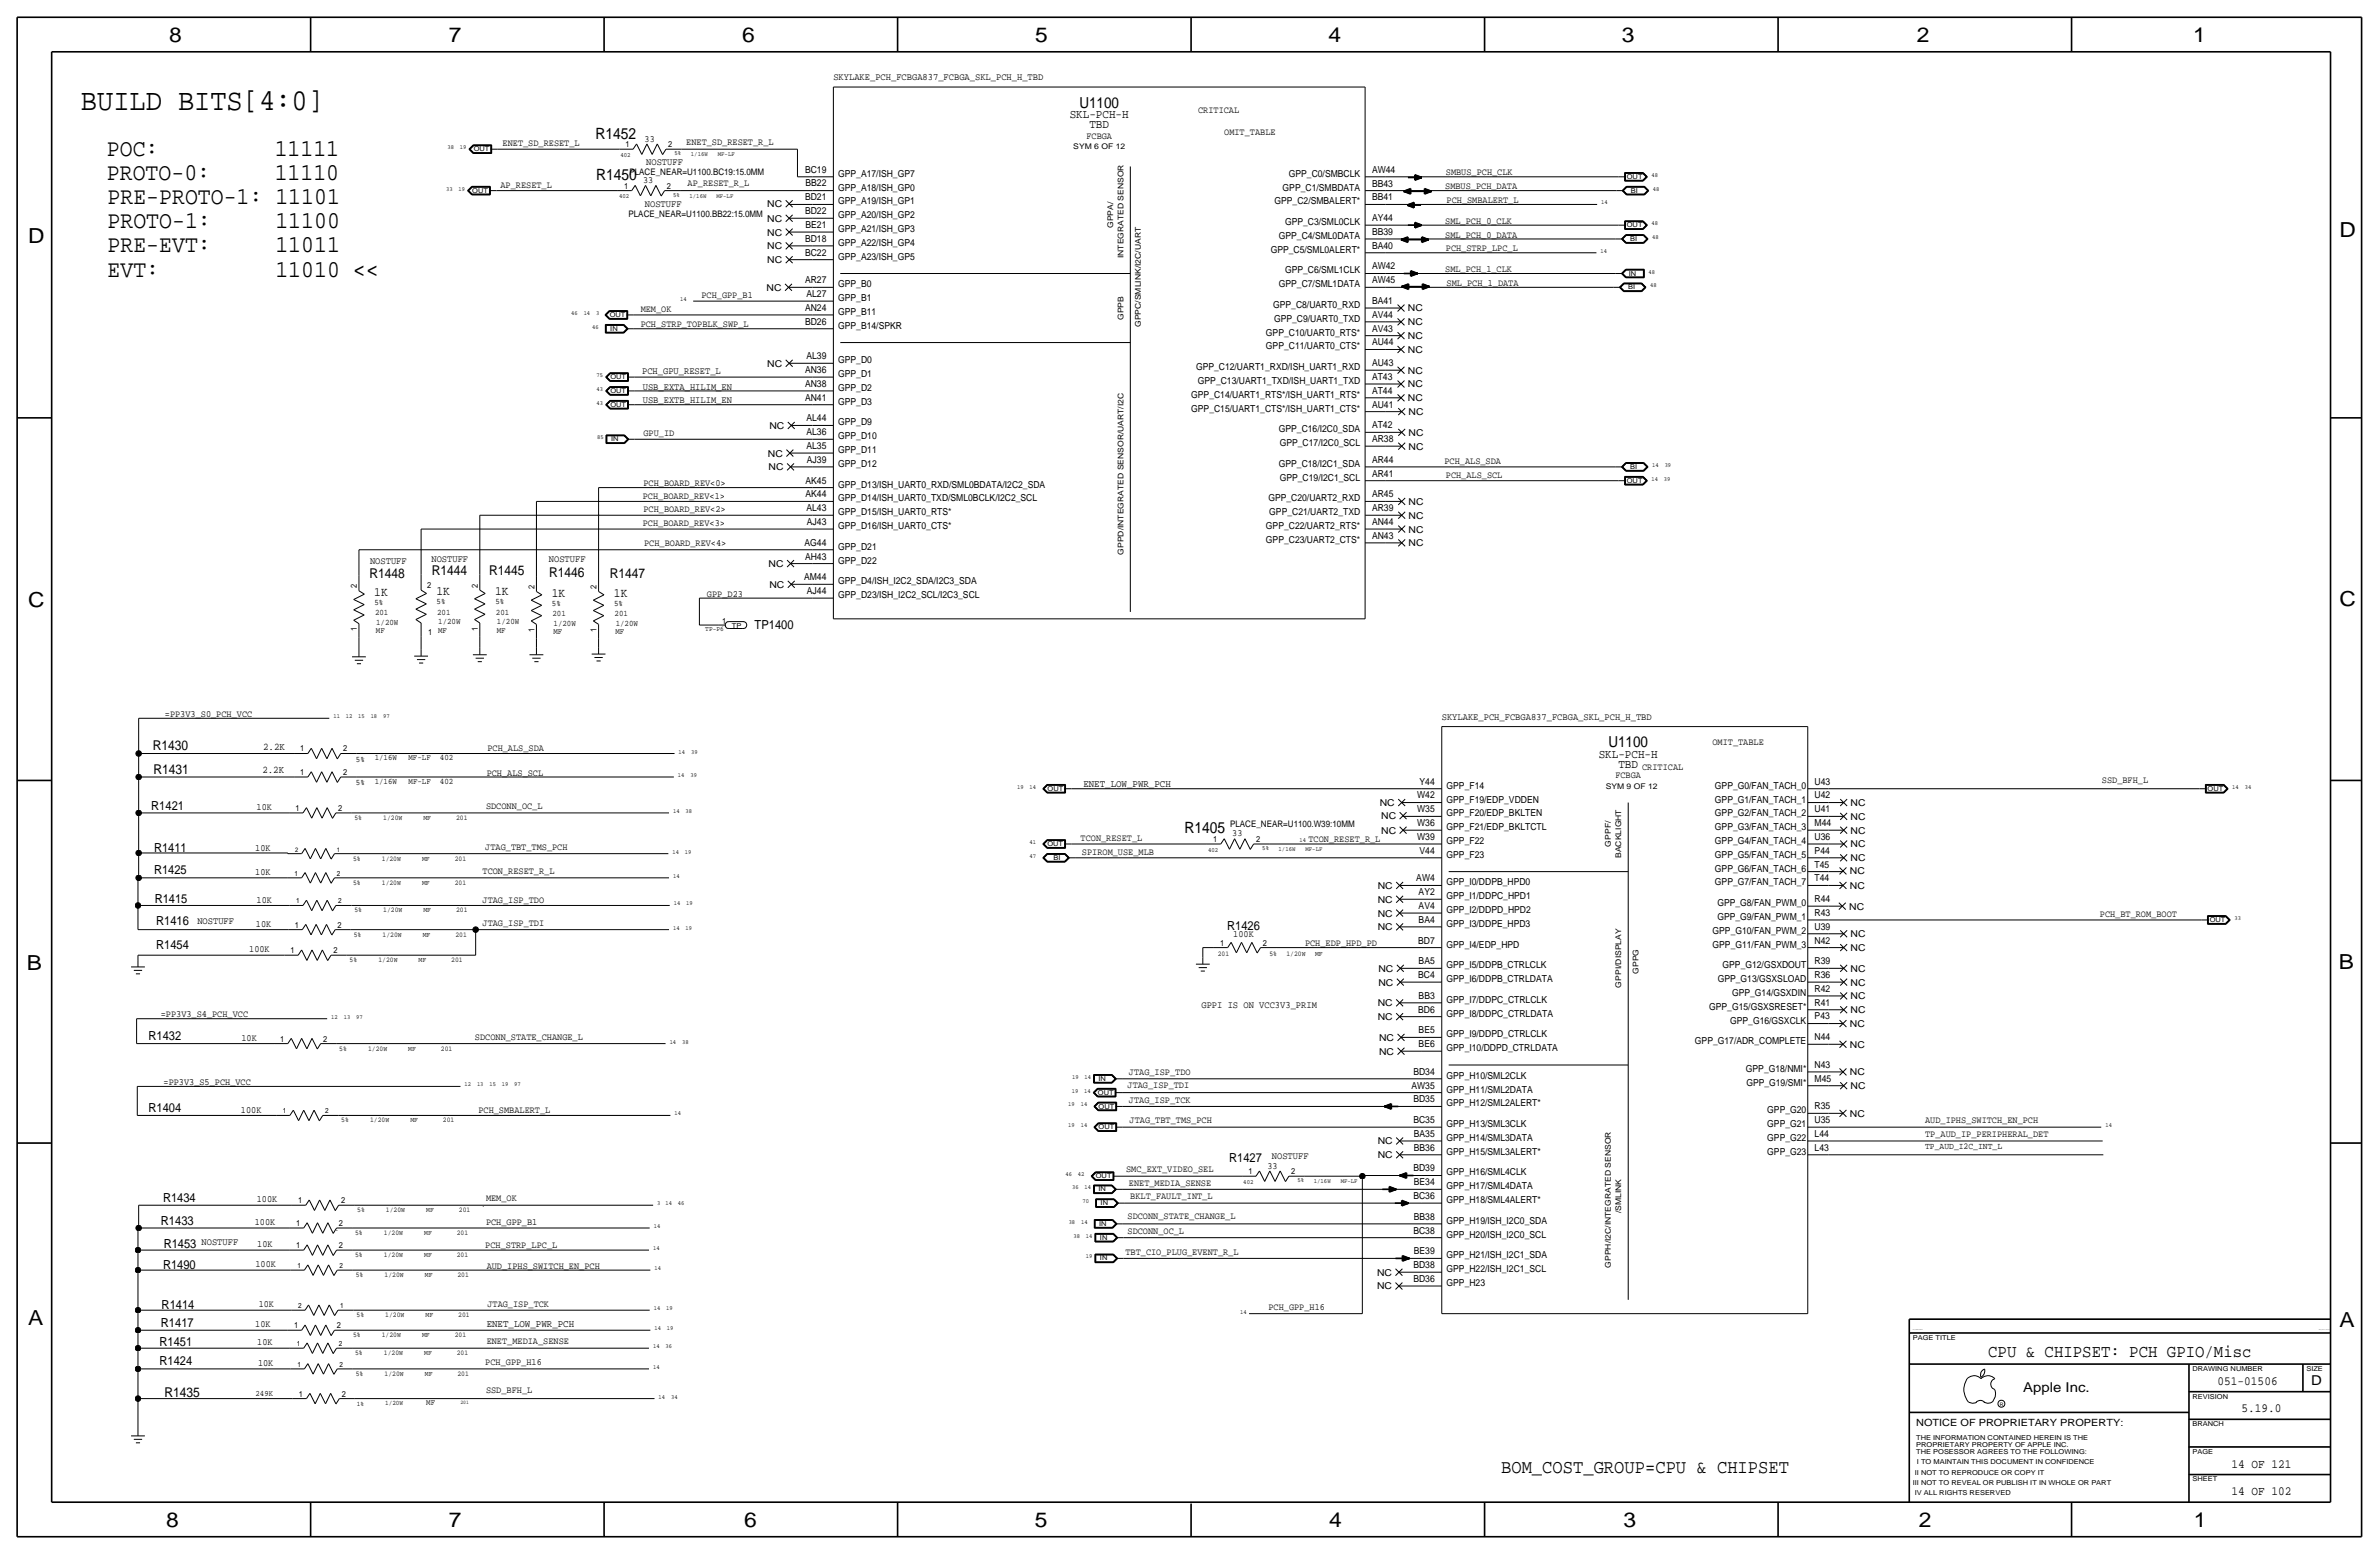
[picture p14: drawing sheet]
<svg xmlns="http://www.w3.org/2000/svg" width="875mm" height="572mm" viewBox="0 0 875 572" stroke-linecap="round" stroke-linejoin="round" font-family="sans-serif">
<defs><g id="words">
<text font-size="11.1" x="29.8" y="40.4">BUILD BITS[4:0]</text>
<g font-size="8.9">
<text x="39.3" y="57.4">POC:</text>
<text x="101" y="57.4">11111</text>
<text x="39.3" y="66">PROTO-0:</text>
<text x="101" y="66">11110</text>
<text x="39.6" y="75.2">PRE-PROTO-1: 11101</text>
<text x="39.6" y="83.8">PROTO-1:</text>
<text x="101.3" y="83.8">11100</text>
<text x="39.6" y="92.7">PRE-EVT:</text>
<text x="101.3" y="92.7">11011</text>
<text x="39.6" y="101.9">EVT:</text>
<text x="101.3" y="101.9">11010 &lt;&lt;</text>
</g>
<g font-size="7.6">
<text x="62.2" y="15.5">8</text>
<text x="165" y="15.5">7</text>
<text x="273" y="15.5">6</text>
<text x="380.7" y="15.5">5</text>
<text x="488.6" y="15.5">4</text>
<text x="596.6" y="15.5">3</text>
<text x="705.1" y="15.5">2</text>
<text x="806.7" y="15.5">1</text>
<text x="10.4" y="89.4">D</text>
<text x="860.5" y="87.1">D</text>
<text x="10.4" y="223.3">C</text>
<text x="860.5" y="222.8">C</text>
<text x="9.8" y="356.6">B</text>
<text x="860.2" y="356.4">B</text>
<text x="10.4" y="487.4">A</text>
<text x="860.5" y="488.2">A</text>
<text x="61.2" y="561.6">8</text>
<text x="165" y="561.6">7</text>
<text x="273.8" y="561.6">6</text>
<text x="380.7" y="561.6">5</text>
<text x="488.9" y="561.6">4</text>
<text x="597.1" y="561.6">3</text>
<text x="705.8" y="561.6">2</text>
<text x="806.9" y="561.6">1</text>
</g>
<text font-size="7.1" x="552.1" y="541.5">BOM_COST_GROUP=CPU &amp; CHIPSET</text>
<text font-size="6.5" x="731.3" y="499.1">CPU &amp; CHIPSET: PCH GPIO/Misc</text>
<g font-size="5.7">
<text x="219" y="51.1">R1452</text>
<text x="219.3" y="66.3">R1450</text>
<text x="435.7" y="306.3">R1405</text>
</g>
<g font-size="5.6">
<text x="397" y="39.6">U1100</text>
<text x="591.6" y="274.8">U1100</text>
</g>
<g font-size="5">
<text x="135.9" y="212.6">R1448</text>
<text x="158.8" y="211.3">R1444</text>
<text x="179.9" y="211.6">R1445</text>
<text x="202" y="212.3">R1446</text>
<text x="224.3" y="212.6">R1447</text>
<text x="56.2" y="275.8">R1430</text>
<text x="56.4" y="284.5">R1431</text>
<text x="850.1" y="509.3">D</text>
<text x="60.5" y="513.6">R1435</text>
<text x="744.2" y="511.8">Apple Inc.</text>
</g>
<g font-size="4.7">
<text x="137.7" y="219.2">1K</text>
<text x="160.5" y="218.9">1K</text>
<text x="182.1" y="218.9">1K</text>
<text x="202.9" y="219.5">1K</text>
<text x="225.8" y="219.5">1K</text>
</g>
<g font-size="4.6">
<text x="277.6" y="231.4">TP1400</text>
<text x="55.6" y="297.9">R1421</text>
<text x="56.7" y="313.2">R1411</text>
<text x="56.7" y="321.3">R1425</text>
<text x="56.9" y="332">R1415</text>
<text x="57.4" y="340.4">R1416</text>
<text x="451.4" y="341.9">R1426</text>
<text x="57.4" y="349">R1454</text>
<text x="54.6" y="382.5">R1432</text>
<text x="54.6" y="408.9">R1404</text>
<text x="452.1" y="427.2">R1427</text>
<text x="60" y="442">R1434</text>
<text x="59.2" y="450.3">R1433</text>
<text x="60.2" y="459">R1453</text>
<text x="60" y="466.6">R1490</text>
<text x="59.5" y="481.3">R1414</text>
<text x="59.2" y="488.2">R1417</text>
<text x="58.7" y="495">R1451</text>
<text x="58.7" y="502.2">R1424</text>
<text x="815.7" y="509.3">051-01506</text>
<text x="824.4" y="519.4">5.19.0</text>
<text x="820.8" y="539.8">14 OF 121</text>
<text x="820.8" y="549.9">14 OF 102</text>
</g>
<g font-size="4.5">
<text x="393.5" y="43.4">SKL-PCH-H</text>
<text x="400.7" y="47.2">TBD</text>
<text x="588" y="278.6">SKL-PCH-H</text>
<text x="595.3" y="282.4">TBD</text>
</g>
<g font-size="3.8">
<text x="96.8" y="275.8">2.2K</text>
<text x="96.5" y="284.2">2.2K</text>
<text x="398.5" y="289.3">ENET_LOW_PWR_PCH</text>
<text x="179" y="488.2">ENET_LOW_PWR_PCH</text>
</g>
<text font-size="3.7" x="704.8" y="524.5">NOTICE OF PROPRIETARY PROPERTY:</text>
<g font-size="3.6">
<text x="306.5" y="29.5">SKYLAKE_PCH_FCBGA837_FCBGA_SKL_PCH_H_TBD</text>
<text x="237.7" y="60.7">NOSTUFF</text>
<text x="237.2" y="75.9">NOSTUFF</text>
<text x="236.2" y="137.7">PCH_GPU_RESET_L</text>
<text x="236.4" y="143.3">USB_EXTA_HILIM_EN</text>
<text x="236.4" y="148.1">USB_EXTB_HILIM_EN</text>
<text x="136.1" y="207.3">NOSTUFF</text>
<text x="158.7" y="206.8">NOSTUFF</text>
<text x="201.9" y="206.8">NOSTUFF</text>
<text x="530.3" y="264.7">SKYLAKE_PCH_FCBGA837_FCBGA_SKL_PCH_H_TBD</text>
<text x="72.6" y="339.9">NOSTUFF</text>
<text x="441.9" y="370.6">GPPI IS ON VCC3V3_PRIM</text>
<text x="467.8" y="426.2">NOSTUFF</text>
<text x="74.1" y="458">NOSTUFF</text>
</g>
<g font-size="3.5">
<text x="440.7" y="41.4">CRITICAL</text>
<text x="184.9" y="53.9">ENET_SD_RESET_L</text>
<text x="237.1" y="52.1">33</text>
<text x="252.4" y="53.3">ENET_SD_RESET_R_L</text>
<text x="399.6" y="51.1">FCBGA</text>
<text x="450.3" y="49.5">OMIT_TABLE</text>
<text x="296.1" y="63.5">BC19</text>
<text x="308.3" y="65">GPP_A17/ISH_GP7</text>
<text x="474.1" y="65">GPP_C0/SMBCLK</text>
<text x="504.6" y="63.5">AW44</text>
<text x="531.8" y="64.5">SMBUS_PCH_CLK</text>
<text x="184.1" y="69.1">AP_RESET_L</text>
<text x="236.6" y="67.3">33</text>
<text x="252.9" y="68.6">AP_RESET_R_L</text>
<text x="296.3" y="68.6">BB22</text>
<text x="308.3" y="70.1">GPP_A18/ISH_GP0</text>
<text x="471.8" y="70.1">GPP_C1/SMBDATA</text>
<text x="504.6" y="68.6">BB43</text>
<text x="531.6" y="69.6">SMBUS_PCH_DATA</text>
<text x="282.2" y="76.2">NC</text>
<text x="296.1" y="73.7">BD21</text>
<text x="308.3" y="75.2">GPP_A19/ISH_GP1</text>
<text x="468.8" y="75.2">GPP_C2/SMBALERT*</text>
<text x="504.6" y="73.7">BB41</text>
<text x="532.1" y="74.7">PCH_SMBALERT_L</text>
<text x="282.2" y="81.5">NC</text>
<text x="296.1" y="78.7">BD22</text>
<text x="296.3" y="83.8">BE21</text>
<text x="308.3" y="80.2">GPP_A20/ISH_GP2</text>
<text x="472.7" y="82.8">GPP_C3/SML0CLK</text>
<text x="504.6" y="81.3">AY44</text>
<text x="531.6" y="82.3">SML_PCH_0_CLK</text>
<text x="282.2" y="86.6">NC</text>
<text x="296.1" y="88.9">BD18</text>
<text x="308.3" y="85.3">GPP_A21/ISH_GP3</text>
<text x="470.4" y="87.9">GPP_C4/SML0DATA</text>
<text x="504.6" y="86.4">BB39</text>
<text x="531.6" y="87.4">SML_PCH_0_DATA</text>
<text x="282.2" y="91.7">NC</text>
<text x="296.1" y="94">BC22</text>
<text x="308.3" y="90.4">GPP_A22/ISH_GP4</text>
<text x="308.3" y="95.5">GPP_A23/ISH_GP5</text>
<text x="467.4" y="92.9">GPP_C5/SML0ALERT*</text>
<text x="504.6" y="91.5">BA40</text>
<text x="531.8" y="92.2">PCH_STRP_LPC_L</text>
<text x="282.2" y="96.8">NC</text>
<text x="472.7" y="100.6">GPP_C6/SML1CLK</text>
<text x="504.6" y="99.1">AW42</text>
<text x="531.6" y="100.1">SML_PCH_1_CLK</text>
<text x="282" y="106.9">NC</text>
<text x="296.1" y="104.1">AR27</text>
<text x="308.3" y="105.6">GPP_B0</text>
<text x="470.4" y="105.6">GPP_C7/SML1DATA</text>
<text x="504.6" y="104.2">AW45</text>
<text x="532.1" y="105.2">SML_PCH_1_DATA</text>
<text x="258" y="109.5">PCH_GPP_B1</text>
<text x="296.6" y="109.2">AL27</text>
<text x="308.3" y="110.7">GPP_B1</text>
<text x="468.3" y="113.3">GPP_C8/UART0_RXD</text>
<text x="504.6" y="111.8">BA41</text>
<text x="235.7" y="114.8">MEM_OK</text>
<text x="296.1" y="114.3">AN24</text>
<text x="296.1" y="119.4">BD26</text>
<text x="308.3" y="115.8">GPP_B11</text>
<text x="468.6" y="118.3">GPP_C9/UART0_TXD</text>
<text x="504.6" y="116.9">AV44</text>
<text x="517.9" y="119.6">NC</text>
<text x="517.9" y="114.6">NC</text>
<text x="235.7" y="120.1">PCH_STRP_TOPBLK_SWP_L</text>
<text x="308.3" y="120.9">GPP_B14/SPKR</text>
<text x="465.7" y="123.4">GPP_C10/UART0_RTS*</text>
<text x="504.6" y="121.9">AV43</text>
<text x="517.9" y="124.7">NC</text>
<text x="465.7" y="128.5">GPP_C11/UART0_CTS*</text>
<text x="504.6" y="127">AU44</text>
<text x="517.9" y="129.8">NC</text>
<text x="282.2" y="134.9">NC</text>
<text x="296.1" y="137.2">AN36</text>
<text x="296.6" y="132.1">AL39</text>
<text x="308.3" y="133.6">GPP_D0</text>
<text x="439.9" y="136.1">GPP_C12/UART1_RXD/ISH_UART1_RXD</text>
<text x="504.6" y="134.6">AU43</text>
<text x="517.9" y="137.4">NC</text>
<text x="296.1" y="142.3">AN38</text>
<text x="308.3" y="143.8">GPP_D2</text>
<text x="308.3" y="138.7">GPP_D1</text>
<text x="440.6" y="141.2">GPP_C13/UART1_TXD/ISH_UART1_TXD</text>
<text x="504.6" y="139.7">AT43</text>
<text x="517.9" y="142.5">NC</text>
<text x="296.1" y="147.4">AN41</text>
<text x="308.3" y="148.8">GPP_D3</text>
<text x="438.2" y="146.3">GPP_C14/UART1_RTS*/ISH_UART1_RTS*</text>
<text x="504.6" y="144.8">AT44</text>
<text x="504.6" y="149.9">AU41</text>
<text x="517.9" y="147.6">NC</text>
<text x="296.6" y="155">AL44</text>
<text x="438.2" y="151.4">GPP_C15/UART1_CTS*/ISH_UART1_CTS*</text>
<text x="518.1" y="152.7">NC</text>
<text x="236.7" y="160.3">GPU_ID</text>
<text x="283" y="157.7">NC</text>
<text x="296.6" y="160">AL36</text>
<text x="308.3" y="156.5">GPP_D9</text>
<text x="308.3" y="161.5">GPP_D10</text>
<text x="470.4" y="159">GPP_C16/I2C0_SDA</text>
<text x="504.6" y="157.5">AT42</text>
<text x="518.1" y="160.3">NC</text>
<text x="282.5" y="167.9">NC</text>
<text x="296.6" y="165.1">AL35</text>
<text x="308.3" y="166.6">GPP_D11</text>
<text x="470.7" y="164.1">GPP_C17/I2C0_SCL</text>
<text x="504.6" y="162.6">AR38</text>
<text x="518.1" y="165.4">NC</text>
<text x="282.7" y="173">NC</text>
<text x="296.8" y="170.2">AJ39</text>
<text x="308.3" y="171.7">GPP_D12</text>
<text x="470.4" y="171.7">GPP_C18/I2C1_SDA</text>
<text x="504.6" y="170.2">AR44</text>
<text x="531.3" y="170.7">PCH_ALS_SDA</text>
<text x="236.7" y="178.6">PCH_BOARD_REV&lt;0&gt;</text>
<text x="296.3" y="177.8">AK45</text>
<text x="308.3" y="179.3">GPP_D13/ISH_UART0_RXD/SML0BDATA/I2C2_SDA</text>
<text x="470.7" y="176.8">GPP_C19/I2C1_SCL</text>
<text x="504.6" y="175.3">AR41</text>
<text x="531.8" y="175.8">PCH_ALS_SCL</text>
<text x="236.4" y="183.4">PCH_BOARD_REV&lt;1&gt;</text>
<text x="296.3" y="182.9">AK44</text>
<text x="308.3" y="184.4">GPP_D14/ISH_UART0_TXD/SML0BCLK/I2C2_SCL</text>
<text x="466.5" y="184.4">GPP_C20/UART2_RXD</text>
<text x="504.6" y="182.9">AR45</text>
<text x="518.1" y="185.7">NC</text>
<text x="236.7" y="188.5">PCH_BOARD_REV&lt;2&gt;</text>
<text x="296.6" y="188">AL43</text>
<text x="308.3" y="189.5">GPP_D15/ISH_UART0_RTS*</text>
<text x="466.9" y="189.5">GPP_C21/UART2_TXD</text>
<text x="504.6" y="188">AR39</text>
<text x="518.1" y="190.8">NC</text>
<text x="236.4" y="193.3">PCH_BOARD_REV&lt;3&gt;</text>
<text x="296.8" y="193.1">AJ43</text>
<text x="308.3" y="194.6">GPP_D16/ISH_UART0_CTS*</text>
<text x="465.7" y="194.5">GPP_C22/UART2_RTS*</text>
<text x="504.6" y="193.1">AN44</text>
<text x="518.1" y="195.8">NC</text>
<text x="236.9" y="200.9">PCH_BOARD_REV&lt;4&gt;</text>
<text x="295.9" y="200.7">AG44</text>
<text x="308.3" y="202.2">GPP_D21</text>
<text x="465.7" y="199.6">GPP_C23/UART2_CTS*</text>
<text x="504.6" y="198.1">AN43</text>
<text x="518.1" y="200.9">NC</text>
<text x="282.7" y="208.5">NC</text>
<text x="296.1" y="205.8">AH43</text>
<text x="308.3" y="207.3">GPP_D22</text>
<text x="295.8" y="213.4">AM44</text>
<text x="308.3" y="214.9">GPP_D4/ISH_I2C2_SDA/I2C3_SDA</text>
<text x="260" y="219.5">GPP_D23</text>
<text x="283" y="216.2">NC</text>
<text x="296.8" y="218.5">AJ44</text>
<text x="308.3" y="220">GPP_D23/ISH_I2C2_SCL/I2C3_SCL</text>
<text x="60.7" y="263.7">=PP3V3_S0_PCH_VCC</text>
<text x="629.9" y="274.1">OMIT_TABLE</text>
<text x="179.3" y="276.1">PCH_ALS_SDA</text>
<text x="179" y="285.2">PCH_ALS_SCL</text>
<text x="594.2" y="286.3">FCBGA</text>
<text x="604" y="283.2">CRITICAL</text>
<text x="521.3" y="293.6">W42</text>
<text x="522.2" y="288.5">Y44</text>
<text x="532.1" y="290.1">GPP_F14</text>
<text x="630.8" y="290.1">GPP_G0/FAN_TACH_0</text>
<text x="667.5" y="288.6">U43</text>
<text x="667.5" y="293.6">U42</text>
<text x="773.1" y="288">SSD_BFH_L</text>
<text x="94.4" y="297.9">10K</text>
<text x="178.8" y="297.4">SDCONN_OC_L</text>
<text x="507.5" y="296.4">NC</text>
<text x="521.3" y="298.7">W35</text>
<text x="532.1" y="295.1">GPP_F19/EDP_VDDEN</text>
<text x="630.8" y="295.1">GPP_G1/FAN_TACH_1</text>
<text x="667.5" y="298.7">U41</text>
<text x="680.7" y="296.4">NC</text>
<text x="508" y="301.2">NC</text>
<text x="521.3" y="303.8">W36</text>
<text x="532.1" y="305.3">GPP_F21/EDP_BKLTCTL</text>
<text x="532.1" y="300.2">GPP_F20/EDP_BKLTEN</text>
<text x="630.8" y="300.2">GPP_G2/FAN_TACH_2</text>
<text x="630.8" y="305.3">GPP_G3/FAN_TACH_3</text>
<text x="667.5" y="303.8">M44</text>
<text x="680.7" y="301.5">NC</text>
<text x="397.5" y="309.4">TCON_RESET_L</text>
<text x="453.3" y="307.6">33</text>
<text x="481.3" y="309.6">TCON_RESET_R_L</text>
<text x="508" y="306.6">NC</text>
<text x="521.3" y="308.9">W39</text>
<text x="532.1" y="310.4">GPP_F22</text>
<text x="630.8" y="310.4">GPP_G4/FAN_TACH_4</text>
<text x="667.5" y="308.9">U36</text>
<text x="680.7" y="311.7">NC</text>
<text x="680.7" y="306.6">NC</text>
<text x="93.9" y="312.9">10K</text>
<text x="178.5" y="312.7">JTAG_TBT_TMS_PCH</text>
<text x="398" y="314.4">SPIROM_USE_MLB</text>
<text x="522.2" y="314">V44</text>
<text x="532.1" y="315.5">GPP_F23</text>
<text x="630.8" y="315.5">GPP_G5/FAN_TACH_5</text>
<text x="667.5" y="314">P44</text>
<text x="680.7" y="316.7">NC</text>
<text x="93.9" y="321.8">10K</text>
<text x="177.5" y="321.3">TCON_RESET_R_L</text>
<text x="630.8" y="320.5">GPP_G6/FAN_TACH_6</text>
<text x="667.5" y="319">T45</text>
<text x="680.4" y="321.6">NC</text>
<text x="506.7" y="326.9">NC</text>
<text x="520.9" y="324.1">AW4</text>
<text x="521.8" y="329.2">AY2</text>
<text x="532.1" y="325.6">GPP_I0/DDPB_HPD0</text>
<text x="630.8" y="325.6">GPP_G7/FAN_TACH_7</text>
<text x="667.5" y="324.1">T44</text>
<text x="680.4" y="326.9">NC</text>
<text x="94.4" y="332">10K</text>
<text x="177.5" y="332">JTAG_ISP_TDO</text>
<text x="506.7" y="332">NC</text>
<text x="521.8" y="334.3">AV4</text>
<text x="532.1" y="335.8">GPP_I2/DDPD_HPD2</text>
<text x="532.1" y="330.7">GPP_I1/DDPC_HPD1</text>
<text x="631.7" y="333.2">GPP_G8/FAN_PWM_0</text>
<text x="667.5" y="331.7">R44</text>
<text x="680.2" y="334.5">NC</text>
<text x="94.1" y="340.9">10K</text>
<text x="177.5" y="340.6">JTAG_ISP_TDI</text>
<text x="506.7" y="337.1">NC</text>
<text x="521.8" y="339.4">BA4</text>
<text x="532.1" y="340.9">GPP_I3/DDPE_HPD3</text>
<text x="631.7" y="338.3">GPP_G9/FAN_PWM_1</text>
<text x="667.5" y="336.8">R43</text>
<text x="667.5" y="341.9">U39</text>
<text x="772.4" y="337.1">PCH_BT_ROM_BOOT</text>
<text x="453.6" y="344.4">100K</text>
<text x="480" y="348">PCH_EDP_HPD_PD</text>
<text x="506.7" y="342.1">NC</text>
<text x="521.6" y="347">BD7</text>
<text x="629.9" y="343.4">GPP_G10/FAN_PWM_2</text>
<text x="667.5" y="347">N42</text>
<text x="680.7" y="344.7">NC</text>
<text x="91.7" y="350.3">100K</text>
<text x="532.1" y="348.5">GPP_I4/EDP_HPD</text>
<text x="629.9" y="348.5">GPP_G11/FAN_PWM_3</text>
<text x="680.7" y="349.8">NC</text>
<text x="507" y="357.4">NC</text>
<text x="521.6" y="359.7">BC4</text>
<text x="521.8" y="354.6">BA5</text>
<text x="532.1" y="356.1">GPP_I5/DDPB_CTRLCLK</text>
<text x="633.6" y="356.1">GPP_G12/GSXDOUT</text>
<text x="667.5" y="354.6">R39</text>
<text x="667.5" y="359.7">R36</text>
<text x="680.7" y="357.4">NC</text>
<text x="507" y="362.5">NC</text>
<text x="532.1" y="361.2">GPP_I6/DDPB_CTRLDATA</text>
<text x="631.8" y="361.2">GPP_G13/GSXSLOAD</text>
<text x="667.5" y="364.8">R42</text>
<text x="680.7" y="362.5">NC</text>
<text x="506.7" y="370.1">NC</text>
<text x="521.8" y="367.3">BB3</text>
<text x="532.1" y="368.8">GPP_I7/DDPC_CTRLCLK</text>
<text x="628.7" y="371.3">GPP_G15/GSXSRESET*</text>
<text x="637.1" y="366.3">GPP_G14/GSXDIN</text>
<text x="667.5" y="369.8">R41</text>
<text x="680.7" y="367.5">NC</text>
<text x="59.1" y="374.1">=PP3V3_S4_PCH_VCC</text>
<text x="506.7" y="375.2">NC</text>
<text x="521.6" y="372.4">BD6</text>
<text x="532.1" y="373.9">GPP_I8/DDPC_CTRLDATA</text>
<text x="636.4" y="376.4">GPP_G16/GSXCLK</text>
<text x="667.5" y="374.9">P43</text>
<text x="680.4" y="377.7">NC</text>
<text x="680.7" y="372.6">NC</text>
<text x="88.8" y="382.8">10K</text>
<text x="174.7" y="382.5">SDCONN_STATE_CHANGE_L</text>
<text x="507.3" y="382.8">NC</text>
<text x="521.8" y="380">BE5</text>
<text x="532.1" y="381.5">GPP_I9/DDPD_CTRLCLK</text>
<text x="667.5" y="382.5">N44</text>
<text x="507.3" y="387.9">NC</text>
<text x="521.8" y="385.1">BE6</text>
<text x="532.1" y="386.6">GPP_I10/DDPD_CTRLDATA</text>
<text x="623.4" y="384">GPP_G17/ADR_COMPLETE</text>
<text x="680.4" y="385.3">NC</text>
<text x="415.2" y="395.2">JTAG_ISP_TDO</text>
<text x="519.9" y="395.2">BD34</text>
<text x="642.2" y="394.2">GPP_G18/NMI*</text>
<text x="667.5" y="392.7">N43</text>
<text x="680.4" y="395.5">NC</text>
<text x="60.1" y="399">=PP3V3_S5_PCH_VCC</text>
<text x="414.7" y="400.3">JTAG_ISP_TDI</text>
<text x="519.2" y="400.3">AW35</text>
<text x="532.1" y="396.7">GPP_H10/SML2CLK</text>
<text x="532.1" y="401.8">GPP_H11/SML2DATA</text>
<text x="642.3" y="399.3">GPP_G19/SMI*</text>
<text x="667.5" y="397.8">M45</text>
<text x="680.7" y="400.6">NC</text>
<text x="415.2" y="405.6">JTAG_ISP_TCK</text>
<text x="519.9" y="405.4">BD35</text>
<text x="532.1" y="406.9">GPP_H12/SML2ALERT*</text>
<text x="667.5" y="407.9">R35</text>
<text x="88.6" y="409.2">100K</text>
<text x="176" y="409.5">PCH_SMBALERT_L</text>
<text x="415.5" y="413">JTAG_TBT_TMS_PCH</text>
<text x="519.9" y="413">BC35</text>
<text x="650" y="409.4">GPP_G20</text>
<text x="667.5" y="413">U35</text>
<text x="680.4" y="410.7">NC</text>
<text x="708.1" y="413">AUD_IPHS_SWITCH_EN_PCH</text>
<text x="520.1" y="418.1">BA35</text>
<text x="532.1" y="414.5">GPP_H13/SML3CLK</text>
<text x="532.1" y="419.6">GPP_H14/SML3DATA</text>
<text x="650" y="414.5">GPP_G21</text>
<text x="650" y="419.6">GPP_G22</text>
<text x="667.5" y="418.1">L44</text>
<text x="708.1" y="418.1">TP_AUD_IP_PERIPHERAL_DET</text>
<text x="506.7" y="420.9">NC</text>
<text x="506.7" y="426">NC</text>
<text x="520.1" y="423.2">BB36</text>
<text x="532.1" y="424.7">GPP_H15/SML3ALERT*</text>
<text x="650" y="424.7">GPP_G23</text>
<text x="667.5" y="423.2">L43</text>
<text x="414.2" y="431">SMC_EXT_VIDEO_SEL</text>
<text x="466.2" y="429.8">33</text>
<text x="519.9" y="430.8">BD39</text>
<text x="415.2" y="436.1">ENET_MEDIA_SENSE</text>
<text x="520.1" y="435.9">BE34</text>
<text x="532.1" y="437.4">GPP_H17/SML4DATA</text>
<text x="532.1" y="432.3">GPP_H16/SML4CLK</text>
<text x="94.5" y="442.2">100K</text>
<text x="178.8" y="441.7">MEM_OK</text>
<text x="415.7" y="440.9">BKLT_FAULT_INT_L</text>
<text x="519.9" y="441">BC36</text>
<text x="532.1" y="442.5">GPP_H18/SML4ALERT*</text>
<text x="414.7" y="448.3">SDCONN_STATE_CHANGE_L</text>
<text x="520.1" y="448.6">BB38</text>
<text x="93.7" y="450.6">100K</text>
<text x="178.8" y="450.3">PCH_GPP_B1</text>
<text x="414.7" y="453.6">SDCONN_OC_L</text>
<text x="519.9" y="453.7">BC38</text>
<text x="532.1" y="450.1">GPP_H19/ISH_I2C0_SDA</text>
<text x="532.1" y="455.2">GPP_H20/ISH_I2C0_SCL</text>
<text x="94.6" y="458.7">10K</text>
<text x="178.5" y="459">PCH_STRP_LPC_L</text>
<text x="414" y="461.5">TBT_CIO_PLUG_EVENT_R_L</text>
<text x="520.1" y="461.3">BE39</text>
<text x="94" y="466.1">100K</text>
<text x="179" y="466.6">AUD_IPHS_SWITCH_EN_PCH</text>
<text x="519.9" y="466.4">BD38</text>
<text x="532.1" y="462.8">GPP_H21/ISH_I2C1_SDA</text>
<text x="532.1" y="467.9">GPP_H22/ISH_I2C1_SCL</text>
<text x="506.5" y="469.1">NC</text>
<text x="519.9" y="471.5">BD36</text>
<text x="532.1" y="472.9">GPP_H23</text>
<text x="506.5" y="474.2">NC</text>
<text x="95.2" y="480.8">10K</text>
<text x="179.3" y="480.8">JTAG_ISP_TCK</text>
<text x="466.5" y="481.8">PCH_GPP_H16</text>
<text x="93.9" y="488.2">10K</text>
<text x="94.6" y="494.8">10K</text>
<text x="179" y="494.3">ENET_MEDIA_SENSE</text>
<text x="94.9" y="502.4">10K</text>
<text x="178.5" y="501.9">PCH_GPP_H16</text>
<text x="178.8" y="512.3">SSD_BFH_L</text>
</g>
<g font-size="3.3">
<text x="231.5" y="64.5">PLACE_NEAR=U1100.BC19:15.0MM</text>
<text x="231.2" y="79.8">PLACE_NEAR=U1100.BB22:15.0MM</text>
<text x="452.5" y="304">PLACE_NEAR=U1100.W39:10MM</text>
<text x="708.1" y="422.7">TP_AUD_I2C_INT_L</text>
</g>
<g font-size="3.1">
<text x="230.1" y="54.1">1</text>
<text x="245.8" y="54.1">2</text>
<text x="229.6" y="69.3">1</text>
<text x="245.3" y="69.3">2</text>
<text x="131.3" y="216.4" transform="rotate(-90 131.3 216.4)">2</text>
<text x="157.2" y="216.2">2</text>
<text x="175.7" y="216.2" transform="rotate(-90 175.7 216.2)">2</text>
<text x="196.5" y="216.7" transform="rotate(-90 196.5 216.7)">2</text>
<text x="219.4" y="216.7" transform="rotate(-90 219.4 216.7)">2</text>
<text x="137.7" y="222.5">5%</text>
<text x="137.9" y="226.3">201</text>
<text x="160.6" y="222.3">5%</text>
<text x="160.8" y="226.1">201</text>
<text x="182.2" y="222.3">5%</text>
<text x="182.4" y="226.1">201</text>
<text x="203" y="222.8">5%</text>
<text x="203.2" y="226.6">201</text>
<text x="225.9" y="222.8">5%</text>
<text x="226.1" y="226.6">201</text>
<text x="131.3" y="232.2" transform="rotate(-90 131.3 232.2)">1</text>
<text x="138.3" y="232.9">MF</text>
<text x="138.3" y="229.9">1/20W</text>
<text x="157.4" y="233.4">1</text>
<text x="161.1" y="232.7">MF</text>
<text x="161.2" y="229.6">1/20W</text>
<text x="175.7" y="231.9" transform="rotate(-90 175.7 231.9)">1</text>
<text x="182.7" y="232.7">MF</text>
<text x="182.8" y="229.6">1/20W</text>
<text x="196.5" y="232.4" transform="rotate(-90 196.5 232.4)">1</text>
<text x="203.5" y="233.2">MF</text>
<text x="203.6" y="230.1">1/20W</text>
<text x="219.4" y="232.4" transform="rotate(-90 219.4 232.4)">1</text>
<text x="226.4" y="233.2">MF</text>
<text x="226.5" y="230.1">1/20W</text>
<text x="265.6" y="229.6">1</text>
<text x="110.4" y="276.4">1</text>
<text x="126.2" y="276.4">2</text>
<text x="130.9" y="280.2">5%</text>
<text x="137.8" y="279.7">1/16W</text>
<text x="150.3" y="279.7">MF-LF</text>
<text x="161.8" y="279.7">402</text>
<text x="110.4" y="285">1</text>
<text x="126.2" y="285">2</text>
<text x="130.9" y="288.8">5%</text>
<text x="137.8" y="288.3">1/16W</text>
<text x="150.3" y="288.3">MF-LF</text>
<text x="161.8" y="288.3">402</text>
<text x="108.7" y="298.2">1</text>
<text x="124.4" y="298.2">2</text>
<text x="446.2" y="309.6">1</text>
<text x="462" y="309.6">2</text>
<text x="108.4" y="341.1">1</text>
<text x="124.2" y="341.1">2</text>
<text x="448.8" y="347.7">1</text>
<text x="464.5" y="347.7">2</text>
<text x="106.9" y="350.5">1</text>
<text x="122.6" y="350.5">2</text>
<text x="103.1" y="383">1</text>
<text x="118.8" y="383">2</text>
<text x="459.2" y="431.8">1</text>
<text x="474.9" y="431.8">2</text>
<text x="109.7" y="442.5">1</text>
<text x="125.4" y="442.5">2</text>
<text x="108.9" y="450.9">1</text>
<text x="124.7" y="450.9">2</text>
<text x="108.9" y="459">1</text>
<text x="124.7" y="459">2</text>
<text x="108.1" y="488.4">1</text>
<text x="123.9" y="488.4">2</text>
<text x="109.9" y="513.6">1</text>
<text x="125.7" y="513.6">2</text>
<text x="156.8" y="516.6">MF</text>
</g>
<text font-size="3" x="94" y="513.3">249K</text>
<g font-size="2.9">
<text x="394.8" y="54.9">SYM 6 OF 12</text>
<text x="409.4" y="83.8" transform="rotate(-90 409.4 83.8)">GPPA/</text>
<text x="413.2" y="95" transform="rotate(-90 413.2 95)">INTEGRATED SENSOR</text>
<text x="413.2" y="117.7" transform="rotate(-90 413.2 117.7)">GPPB</text>
<text x="419.6" y="120.2" transform="rotate(-90 419.6 120.2)">GPPC/SMLINK/I2C/UART</text>
<text x="413.2" y="204" transform="rotate(-90 413.2 204)">GPPD/INTEGRATED SENSOR/UART/I2C</text>
<text x="590.6" y="290.1">SYM 9 OF 12</text>
<text x="592.5" y="311.3" transform="rotate(-90 592.5 311.3)">GPPF/</text>
<text x="596.3" y="315.5" transform="rotate(-90 596.3 315.5)">BACKLIGHT</text>
<text x="602.7" y="358.1" transform="rotate(-90 602.7 358.1)">GPPG</text>
<text x="596.3" y="363.2" transform="rotate(-90 596.3 363.2)">GPPI/DISPLAY</text>
<text x="596.3" y="446.2" transform="rotate(-90 596.3 446.2)">/SMLINK</text>
<text x="592.5" y="466.2" transform="rotate(-90 592.5 466.2)">GPPH/I2C/INTEGRATED SENSOR</text>
</g>
<g font-size="2.6">
<text x="259.4" y="231.9">TP-P6</text>
<text x="130.4" y="301.5">5%</text>
<text x="141" y="301.5">1/20W</text>
<text x="155.8" y="301.5">MF</text>
<text x="167.8" y="301.5">201</text>
<text x="129.9" y="316.5">5%</text>
<text x="140.4" y="316.5">1/20W</text>
<text x="155.3" y="316.5">MF</text>
<text x="167.3" y="316.5">201</text>
<text x="108.4" y="322.1">1</text>
<text x="123.9" y="322.1">2</text>
<text x="129.9" y="325.4">5%</text>
<text x="140.4" y="325.4">1/20W</text>
<text x="155.3" y="325.4">MF</text>
<text x="167.3" y="325.4">201</text>
<text x="108.9" y="332.2">1</text>
<text x="124.4" y="332.2">2</text>
<text x="130.4" y="335.5">5%</text>
<text x="141" y="335.5">1/20W</text>
<text x="155.8" y="335.5">MF</text>
<text x="167.8" y="335.5">201</text>
<text x="130.1" y="344.4">5%</text>
<text x="140.7" y="344.4">1/20W</text>
<text x="155.5" y="344.4">MF</text>
<text x="167.5" y="344.4">201</text>
<text x="128.6" y="353.8">5%</text>
<text x="139.2" y="353.8">1/20W</text>
<text x="154" y="353.8">MF</text>
<text x="166" y="353.8">201</text>
<text x="447.9" y="351.5">201</text>
<text x="466.9" y="351.5">5%</text>
<text x="473.2" y="351.5">1/20W</text>
<text x="483.7" y="351.5">MF</text>
<text x="124.8" y="386.3">5%</text>
<text x="135.4" y="386.3">1/20W</text>
<text x="150.2" y="386.3">MF</text>
<text x="162.2" y="386.3">201</text>
<text x="104.1" y="409.4">1</text>
<text x="119.6" y="409.4">2</text>
<text x="125.5" y="412.8">5%</text>
<text x="136.1" y="412.8">1/20W</text>
<text x="150.9" y="412.8">MF</text>
<text x="162.9" y="412.8">201</text>
<text x="131.4" y="445.8">5%</text>
<text x="142" y="445.8">1/20W</text>
<text x="156.8" y="445.8">MF</text>
<text x="168.8" y="445.8">201</text>
<text x="130.6" y="454.2">5%</text>
<text x="141.2" y="454.2">1/20W</text>
<text x="156" y="454.2">MF</text>
<text x="168" y="454.2">201</text>
<text x="109.4" y="466.3">1</text>
<text x="124.9" y="466.3">2</text>
<text x="130.6" y="462.3">5%</text>
<text x="141.2" y="462.3">1/20W</text>
<text x="156" y="462.3">MF</text>
<text x="168" y="462.3">201</text>
<text x="130.9" y="469.6">5%</text>
<text x="141.5" y="469.6">1/20W</text>
<text x="156.3" y="469.6">MF</text>
<text x="168.3" y="469.6">201</text>
<text x="109.6" y="481.1">2</text>
<text x="125.2" y="481.1">1</text>
<text x="131.1" y="484.4">5%</text>
<text x="141.7" y="484.4">1/20W</text>
<text x="156.5" y="484.4">MF</text>
<text x="168.5" y="484.4">201</text>
<text x="129.9" y="491.7">5%</text>
<text x="140.4" y="491.7">1/20W</text>
<text x="155.3" y="491.7">MF</text>
<text x="167.3" y="491.7">201</text>
<text x="109.1" y="495">1</text>
<text x="124.7" y="495">2</text>
<text x="109.4" y="502.7">1</text>
<text x="124.9" y="502.7">2</text>
<text x="130.6" y="498.3">5%</text>
<text x="141.2" y="498.3">1/20W</text>
<text x="156" y="498.3">MF</text>
<text x="168" y="498.3">201</text>
<text x="130.9" y="506">5%</text>
<text x="141.5" y="506">1/20W</text>
<text x="156.3" y="506">MF</text>
<text x="168.3" y="506">201</text>
</g>
<g font-size="2.5">
<text x="174.2" y="55.6">OUT</text>
<text x="598.4" y="65.8">OUT</text>
<text x="173.7" y="70.9">OUT</text>
<text x="599.9" y="70.9">BI</text>
<text x="598.4" y="83.6">OUT</text>
<text x="599.6" y="88.6">BI</text>
<text x="599.1" y="101.3">IN</text>
<text x="598.9" y="106.4">BI</text>
<text x="224.3" y="116.6">OUT</text>
<text x="224.5" y="121.7">IN</text>
<text x="224.5" y="139.4">OUT</text>
<text x="224.5" y="149.6">OUT</text>
<text x="224.5" y="144.5">OUT</text>
<text x="224.7" y="162.3">IN</text>
<text x="599.6" y="172.5">BI</text>
<text x="598.4" y="177.5">OUT</text>
<text x="269.2" y="230.9">TP</text>
<text x="385.3" y="290.8">OUT</text>
<text x="812" y="290.8">OUT</text>
<text x="385.3" y="311.2">OUT</text>
<text x="387.5" y="316.2">BI</text>
<text x="812.7" y="339.1">OUT</text>
<text x="404.1" y="397.5">IN</text>
<text x="403.8" y="402.6">OUT</text>
<text x="404.1" y="407.7">OUT</text>
<text x="404.1" y="415.3">OUT</text>
<text x="403" y="433.3">OUT</text>
<text x="404.1" y="438.1">IN</text>
<text x="404.8" y="443.2">IN</text>
<text x="404.3" y="450.9">IN</text>
<text x="404.6" y="455.9">IN</text>
<text x="404.6" y="463.6">IN</text>
<text x="703.5" y="492.8">PAGE TITLE</text>
<text x="806.4" y="504.2">DRAWING NUMBER</text>
<text x="848.3" y="504.2">SIZE</text>
<text x="806.4" y="514.4">REVISION</text>
<text x="131.2" y="516.9">1%</text>
<text x="141.7" y="516.6">1/20W</text>
<text x="806.4" y="524.5">BRANCH</text>
<text x="704.8" y="532.1">PROPRIETARY PROPERTY OF APPLE INC.</text>
<text x="704.8" y="529.6">THE INFORMATION CONTAINED HEREIN IS THE</text>
<text x="704.8" y="534.7">THE POSESSOR AGREES TO THE FOLLOWING:</text>
<text x="705.1" y="538.5">I TO MAINTAIN THIS DOCUMENT IN CONFIDENCE</text>
<text x="806.4" y="534.7">PAGE</text>
<text x="704.3" y="542.3">II NOT TO REPRODUCE OR COPY IT</text>
<text x="806.4" y="544.8">SHEET</text>
<text x="703.5" y="546.1">III NOT TO REVEAL OR PUBLISH IT IN WHOLE OR PART</text>
<text x="704.3" y="549.9">IV ALL RIGHTS RESERVED</text>
</g>
<g font-size="2.3">
<text x="164.6" y="54.9">38</text>
<text x="169.2" y="54.9">19</text>
<text x="228.2" y="57.7">402</text>
<text x="248.1" y="57.1">5%</text>
<text x="254.1" y="57.4">1/16W</text>
<text x="264" y="57.4">MF-LF</text>
<text x="607.5" y="65">48</text>
<text x="164.1" y="70.1">33</text>
<text x="168.7" y="70.1">19</text>
<text x="608" y="70.1">48</text>
<text x="227.7" y="72.9">402</text>
<text x="247.6" y="72.4">5%</text>
<text x="253.6" y="72.6">1/16W</text>
<text x="263.5" y="72.6">MF-LF</text>
<text x="589" y="75.2">14</text>
<text x="607.5" y="82.8">48</text>
<text x="607.7" y="87.9">48</text>
<text x="588.7" y="93">14</text>
<text x="606.3" y="100.6">48</text>
<text x="607" y="105.7">48</text>
<text x="250.1" y="110.7">14</text>
<text x="210.1" y="115.8">46</text>
<text x="214.7" y="115.8">14</text>
<text x="219.3" y="115.8">3</text>
<text x="217.8" y="120.9">46</text>
<text x="219.5" y="138.7">75</text>
<text x="219.5" y="143.8">43</text>
<text x="219.5" y="148.8">43</text>
<text x="219.6" y="161.5">85</text>
<text x="607.7" y="171.7">14</text>
<text x="612.3" y="171.7">39</text>
<text x="607.5" y="176.8">14</text>
<text x="612" y="176.8">39</text>
<text x="122.6" y="264.2">11</text>
<text x="127.2" y="264.2">12</text>
<text x="131.8" y="264.2">15</text>
<text x="136.3" y="264.2">18</text>
<text x="140.9" y="264.2">97</text>
<text x="249.6" y="277.1">14</text>
<text x="254.2" y="277.1">39</text>
<text x="249.4" y="285.7">14</text>
<text x="253.9" y="285.7">39</text>
<text x="374.1" y="290.1">19</text>
<text x="378.7" y="290.1">14</text>
<text x="821.1" y="290.1">14</text>
<text x="825.7" y="290.1">34</text>
<text x="247.6" y="299">14</text>
<text x="252.2" y="299">38</text>
<text x="378.7" y="310.4">41</text>
<text x="478" y="309.6">14</text>
<text x="108.5" y="313.2">2</text>
<text x="123.9" y="313.2">1</text>
<text x="247.3" y="313.9">14</text>
<text x="251.9" y="313.9">19</text>
<text x="378.7" y="315.5">47</text>
<text x="444.4" y="313.2">402</text>
<text x="464.3" y="312.7">5%</text>
<text x="470.3" y="312.9">1/16W</text>
<text x="480.2" y="312.9">MF-LF</text>
<text x="247.6" y="322.8">14</text>
<text x="247.8" y="333">14</text>
<text x="252.4" y="333">19</text>
<text x="247.6" y="341.9">14</text>
<text x="252.2" y="341.9">19</text>
<text x="821.8" y="338.3">33</text>
<text x="121.9" y="374.6">12</text>
<text x="126.4" y="374.6">13</text>
<text x="131" y="374.6">97</text>
<text x="246.3" y="383.8">14</text>
<text x="250.9" y="383.8">38</text>
<text x="170.9" y="399.5">12</text>
<text x="175.5" y="399.5">13</text>
<text x="180" y="399.5">15</text>
<text x="184.6" y="399.5">19</text>
<text x="189.2" y="399.5">97</text>
<text x="394.2" y="401.8">19</text>
<text x="394.4" y="396.7">19</text>
<text x="398.8" y="401.8">14</text>
<text x="398.9" y="396.7">14</text>
<text x="392.9" y="406.9">19</text>
<text x="397.5" y="406.9">14</text>
<text x="248.1" y="410.2">14</text>
<text x="392.9" y="414.5">19</text>
<text x="397.5" y="414.5">14</text>
<text x="774.4" y="414.5">14</text>
<text x="391.9" y="432.6">46</text>
<text x="394.4" y="437.4">36</text>
<text x="396.5" y="432.6">42</text>
<text x="398.9" y="437.4">14</text>
<text x="457.3" y="435.4">402</text>
<text x="477.2" y="434.8">5%</text>
<text x="483.2" y="435.1">1/16W</text>
<text x="493.1" y="435.1">MF-LF</text>
<text x="241.8" y="443.2">3</text>
<text x="244.8" y="443.2">14</text>
<text x="249.4" y="443.2">46</text>
<text x="398.2" y="442.5">70</text>
<text x="240.5" y="451.6">14</text>
<text x="393.1" y="450.1">38</text>
<text x="394.9" y="455.2">38</text>
<text x="397.7" y="450.1">14</text>
<text x="399.4" y="455.2">14</text>
<text x="240.2" y="459.7">14</text>
<text x="240.7" y="467.1">14</text>
<text x="399.4" y="462.8">19</text>
<text x="240.5" y="481.8">14</text>
<text x="245.1" y="481.8">19</text>
<text x="456.1" y="483.1">14</text>
<text x="240.7" y="489.2">14</text>
<text x="245.3" y="489.2">19</text>
<text x="240.2" y="495.8">14</text>
<text x="244.8" y="495.8">36</text>
<text x="240.2" y="503.4">14</text>
<text x="242.3" y="514.4">14</text>
<text x="246.8" y="514.4">34</text>
</g>
<text font-size="2" x="169.3" y="516.4">201</text>
<text font-size="1.8" x="735.5" y="516.9">R</text>
<g font-size=".4">
<text x="703.5" y="488.9">SYNC_MASTER=ANDREW</text>
<text x="852.9" y="488.9">SYNC_DATE=10/04/2016</text>
</g>
</g></defs>
<g fill="none" stroke="#000" stroke-width=".37">
<path d="M306.5 32v195.6zM306.5 32h195.6zM502.1 32v195.6zM172.5 54.9l1.5 1.5zM172.5 54.9l1.5-1.6zM172.6 54.9l1.5 1.4zM172.6 54.9l1.5-1.5zM172.8 54.9l1.3-1.4zM172.8 54.9l1.3 1.3zM172.9 54.9l1.3-1.3zM172.9 54.9l1.3 1.2zM174 53.3h6.8z"/>
<path d="M174 56.4h6.8zM174.1 56.3h6.6zM174.1 53.4h6.6zM174.1 53.5h6.5zM174.1 56.2h6.5zM174.2 53.6h6.3zM174.2 56.1h6.3zM180.5 53.6v2.5zM180.5 54.9h2.6zM180.6 53.5v2.7zM180.7 53.4v2.9zM180.8 53.3v3.1z"/>
<path d="M183.1 54.9h44.7zM227.8 54.9h5.1zM234.1 52.9l2 3.9zM234.1 52.9l-1.2 2zM237.9 52.9l2 3.9zM237.9 52.9l-1.8 3.9zM241.8 52.9l-1.9 3.9zM241.8 52.9l1.9 3.9zM245 54.9h5.6zM245 54.9l-1.3 2zM250.6 54.9h42.7zM293.3 54.9v10.1z"/>
<path d="M172 70.1l1.5 1.6zM172 70.1l1.5-1.6zM172.1 70.1l1.5 1.5zM172.1 70.1l1.5-1.5zM172.3 70.1l1.3-1.4zM172.3 70.1l1.3 1.4zM172.4 70.1l1.3-1.3zM172.4 70.1l1.3 1.3zM173.5 68.5h6.8zM173.5 71.7h6.8zM173.6 71.6h6.6zM173.6 68.6h6.6z"/>
<path d="M173.6 68.7h6.5zM173.6 71.5h6.5zM173.7 68.8h6.3zM173.7 71.4h6.3zM180 68.8v2.6zM180 70.1h2.6zM180.1 68.7v2.8zM180.2 68.6v3zM180.3 68.5v3.2zM182.6 70.1h44.7zM227.3 70.1h5.1zM233.6 68.2l2 3.8z"/>
<path d="M233.6 68.2l-1.2 1.9zM237.4 68.2l-1.8 3.8zM237.4 68.2l2 3.8zM241.2 68.2l-1.8 3.8zM241.2 68.2l2 3.8zM244.4 70.1h5.7zM244.4 70.1l-1.2 2zM250.1 70.1h48.8zM289 79l2.5 2.5zM289 73.7l2.5 2.5zM290.3 75.2h8.6zM290.3 74.9v.3z"/>
<path d="M291.5 79l-2.5 2.5zM291.5 73.7l-2.5 2.5zM293.3 65h5.6zM298.9 70.1h7.6zM298.9 65h7.6zM298.9 75.2h7.6zM415.7 61.2v163.8zM502.1 75.2h7.6zM502.1 70.1h7.6zM502.1 65h7.6zM509.7 75.2h77.8zM509.7 65h85.6z"/>
<path d="M509.7 70.1h84.9zM594.6 70.1h2.5zM595.3 65h2.6zM596.6 70.1l1.6 1.6zM596.6 70.1l1.6-1.6zM596.8 70.1l1.5 1.5zM596.8 70.1l1.5-1.5zM597 70.1l1.3 1.4zM597 70.1l1.3-1.4zM597.1 70.1l1.3 1.3zM597.1 70.1l1.3-1.3zM597.6 66.6h6.8z"/>
<path d="M597.6 63.4v3.2zM597.6 63.4h6.8zM597.7 63.6v2.9zM597.7 66.5h6.6zM597.7 63.6h6.6zM597.8 63.7v2.7zM597.8 66.4h6.5zM597.8 63.7h6.5zM597.9 63.8h6.3zM597.9 63.8v2.5zM597.9 66.3h6.3zM598.2 71.7h6.7z"/>
<path d="M598.2 68.5h6.7zM598.3 71.6h6.5zM598.3 68.6h6.5zM598.3 68.7h6.5zM598.3 71.5h6.5zM598.4 71.4h6.3zM598.4 68.8h6.3zM604.2 66.3l1.3-1.3zM604.2 63.8l1.3 1.2zM604.3 63.7l1.3 1.3zM604.3 66.4l1.3-1.4zM604.3 63.6l1.5 1.4z"/>
<path d="M604.3 66.5l1.5-1.5zM604.4 63.4l1.5 1.6zM604.4 66.6l1.5-1.6zM604.7 68.8l1.3 1.3zM604.7 71.4l1.3-1.3zM604.8 68.7l1.3 1.4zM604.8 71.6l1.5-1.5zM604.8 68.6l1.5 1.5zM604.9 68.5l1.6 1.6zM606.1 70.1l-1.3 1.4zM606.5 70.1l-1.6 1.6zM289 94.2l2.5 2.6z"/>
<path d="M289 89.2l2.5 2.5zM289 84.1l2.5 2.5zM290.3 80.3h8.6zM290.3 85.3h8.6zM290.3 90.4h8.6zM290.3 95.5h8.6zM291.5 94.2l-2.5 2.6zM291.5 89.2l-2.5 2.5zM291.5 84.1l-2.5 2.5zM298.9 80.3h7.6zM298.9 85.3h7.6zM298.9 90.4h7.6z"/>
<path d="M298.9 95.5h7.6zM502.1 93h7.6zM502.1 87.9h7.6zM502.1 82.8h7.6zM509.7 93h77.5zM509.7 87.9h84.6zM509.7 82.8h85.6zM594.3 87.9h2.5zM595.3 82.8h2.6zM596.4 87.9l1.6 1.6zM596.4 87.9l1.6-1.6zM596.5 87.9l1.5-1.5z"/>
<path d="M596.5 87.9l1.5 1.5zM596.7 87.9l1.4-1.4zM596.7 87.9l1.4 1.4zM596.8 87.9l1.3-1.3zM596.8 87.9l1.3 1.3zM597.6 84.4h6.8zM597.6 81.2v3.2zM597.6 81.2h6.8zM597.7 81.3v3zM597.7 84.3h6.6zM597.7 81.3h6.6zM597.8 81.4v2.8z"/>
<path d="M597.8 84.2h6.5zM597.8 81.4h6.5zM597.9 81.5h6.3zM597.9 81.5v2.6zM597.9 84.1h6.3zM598 86.3h6.6zM598 89.5h6.6zM598 99h6.8zM598 89.4h6.6zM598 99.1h6.7zM598 86.4h6.6zM598.1 99.2l-1.4 1.4z"/>
<path d="M598.1 86.5h6.4zM598.1 89.3h6.4zM598.1 99.2h6.5zM598.1 89.2h6.4zM598.1 86.6h6.4zM598.1 99.3h6.4zM604.2 84.1l1.3-1.3zM604.2 81.5l1.3 1.3zM604.3 81.4l1.3 1.4zM604.3 84.2l1.3-1.4zM604.3 81.3l1.5 1.5zM604.3 84.3l1.5-1.5z"/>
<path d="M604.4 81.2l1.5 1.6zM604.5 86.6l1.2 1.3zM604.5 89.2l1.2-1.3zM604.5 99.3v2.6zM604.5 89.3l1.4-1.4zM604.5 86.5l1.4 1.4zM604.6 89.4l1.4-1.5zM604.6 99.2v2.8zM604.6 86.4l1.4 1.5zM604.6 89.5l1.6-1.6zM604.6 86.3l1.6 1.6zM604.7 99.1v3z"/>
<path d="M604.8 99v3.2zM605.9 82.8l-1.5 1.6zM222.5 115.8l1.6-1.6zM222.5 115.8l1.6 1.6zM222.7 119.3v3.2zM222.7 119.3h6.8zM222.7 115.8l1.4 1.5zM222.8 119.4v3zM222.8 119.4h6.6zM222.8 115.8l1.4-1.3zM222.8 115.8l1.4 1.4zM222.9 119.5h6.5z"/>
<path d="M222.9 119.5v2.8zM223 115.8l1.2-1.2zM223 119.6h6.3zM223 119.6v2.6zM223 115.8l1.2 1.3zM224.1 117.4h6.8zM224.1 114.2h6.8zM224.1 114.4l-1.4 1.4zM224.1 114.4h6.7zM224.1 117.3h6.7zM224.2 114.5h6.5zM224.2 117.2h6.5z"/>
<path d="M224.2 114.6h6.4zM224.2 117.1h6.4zM229.3 119.6l1.3 1.3zM229.4 119.5l1.3 1.4zM229.4 119.4l1.5 1.5zM229.5 119.3l1.5 1.6zM230.6 115.8h2.5zM230.6 114.6v2.5zM230.7 114.5v2.7zM230.8 114.4v2.9zM230.9 114.2v3.2zM233.1 115.8h65.8z"/>
<path d="M255 110.7h43.9zM288.7 104.4l2.6 2.5zM290 105.7h8.9zM291.3 104.4l-2.6 2.5zM298.9 115.8h7.6zM298.9 110.7h7.6zM298.9 105.7h7.6zM309.1 100.6h106.6zM502.1 118.4h7.6zM502.1 113.3h7.6zM502.1 105.7h7.6zM502.1 100.6h7.6z"/>
<path d="M509.7 113.3h5.6zM509.7 105.7h83.8zM509.7 118.4h5.6zM509.7 100.6h84.6zM514 119.6l2.6-2.5zM514 117.1l2.6 2.5zM514 112l2.6 2.6zM516.6 112l-2.6 2.6zM593.5 105.7h2.6zM594.3 100.6h2.5zM595.6 105.7l1.6 1.5zM595.6 105.7l1.6-1.6z"/>
<path d="M595.8 105.7l1.5-1.5zM595.8 105.7l1.5 1.4zM595.9 105.7l1.4 1.3zM595.9 105.7l1.4-1.4zM596.1 105.7l1.3 1.2zM596.1 105.7l1.3-1.3zM596.4 100.6l1.6 1.6zM596.4 100.6l1.6-1.6zM596.5 100.6l1.5-1.5zM596.5 100.6l1.5 1.5zM596.7 100.6l1.4 1.4zM596.8 100.6l1.3-1.3z"/>
<path d="M596.8 100.6l1.3 1.3zM597.2 107.2h6.7zM597.2 104.1h6.7zM597.3 104.2h6.5zM597.3 107.1h6.5zM597.3 104.3h6.5zM597.3 107h6.5zM597.4 106.9h6.3zM597.4 104.4h6.3zM598 102.2h6.8zM598 102.1h6.7zM598.1 102h6.5z"/>
<path d="M598.1 101.9h6.4zM603.7 104.4l1.3 1.3zM603.7 106.9l1.3-1.2zM603.8 107l1.3-1.3zM603.8 104.3l1.3 1.4zM603.8 107.1l1.5-1.4zM603.8 104.2l1.5 1.5zM603.9 104.1l1.5 1.6zM603.9 107.2l1.5-1.5zM222.7 122.5h6.8zM222.8 138.7l1.5 1.6zM222.8 138.7l1.5-1.6z"/>
<path d="M222.8 122.4h6.6zM222.9 122.3h6.5zM222.9 138.7l1.5 1.5zM222.9 138.7l1.5-1.5zM223 122.2h6.3zM223.1 138.7l1.3-1.4zM223.1 138.7l1.3 1.4zM223.2 138.7l1.3 1.3zM223.2 138.7l1.3-1.3zM224.3 137.1h6.8zM224.4 137.2h6.6zM224.4 137.3h6.5z"/>
<path d="M224.5 137.4h6.3zM224.5 140h6.3zM229.3 122.2l1.3-1.3zM229.4 122.3l1.3-1.4zM229.4 122.4l1.5-1.5zM229.5 122.5l1.5-1.6zM230.6 120.9h2.5zM230.8 137.4v2.6zM230.8 138.7h2.6zM230.9 137.3v2.8zM231 137.2v3zM231.1 137.1v3.2z"/>
<path d="M233.1 120.9h65.8zM233.4 138.7h65.5zM289 132.3l2.5 2.6zM290.3 133.6h8.6zM291.5 132.3l-2.5 2.6zM298.9 138.7h7.6zM298.9 133.6h7.6zM298.9 120.9h7.6zM309.1 126h106.6zM502.1 136.1h7.6zM502.1 128.5h7.6zM502.1 123.4h7.6z"/>
<path d="M509.7 136.1h5.6zM509.7 128.5h5.6zM509.7 123.4h5.6zM514 124.7l2.6-2.5zM514 122.2l2.6 2.5zM514 129.8l2.6-2.5zM514 127.3l2.6 2.5zM514 140l2.6 2.5zM514 137.4l2.6-2.5zM514 134.9l2.6 2.5zM516.6 140l-2.6 2.5zM222.8 148.8l1.5 1.6z"/>
<path d="M222.8 143.8l1.5 1.5zM222.8 148.8l1.5-1.5zM222.8 143.8l1.5-1.6zM222.9 148.8l1.5 1.5zM222.9 143.8l1.5 1.4zM222.9 148.8l1.5-1.4zM222.9 143.8l1.5-1.5zM222.9 160v3.1zM222.9 160h6.8zM223.1 148.8l1.3-1.3zM223.1 143.8l1.3-1.4zM223.1 148.8l1.3 1.4z"/>
<path d="M223.1 143.8l1.3 1.3zM223.2 148.8l1.3 1.3zM223.2 143.8l1.3 1.2zM223.2 148.8l1.3-1.2zM223.2 143.8l1.3-1.3zM224.3 147.3h6.8zM224.3 142.2h6.8zM224.3 150.4h6.8zM224.3 145.3h6.8zM224.3 140.3h6.8zM224.4 147.4h6.6zM224.4 142.3h6.6z"/>
<path d="M224.4 150.3h6.6zM224.4 145.2h6.6zM224.4 140.2h6.6zM224.4 147.5h6.5zM224.4 142.4h6.5zM224.4 150.2h6.5zM224.4 145.1h6.5zM224.4 140.1h6.5zM224.5 147.6h6.3zM224.5 142.5h6.3zM224.5 150.1h6.3zM224.5 145h6.3z"/>
<path d="M229.7 160l1.6 1.5zM230.8 147.6v2.5zM230.8 142.5v2.5zM230.8 148.8h2.6zM230.8 143.8h2.6zM230.9 147.5v2.7zM230.9 142.4v2.7zM231 147.4v2.9zM231 142.3v2.9zM231.1 147.3v3.1zM231.1 142.2v3.1zM233.4 143.8h65.5z"/>
<path d="M233.4 148.8h65.5zM289.8 155.2l2.5 2.5zM291 156.5h7.9zM292.3 155.2l-2.5 2.5zM298.9 156.5h7.6zM298.9 148.8h7.6zM298.9 143.8h7.6zM502.1 151.4h7.6zM502.1 159h7.6zM502.1 146.3h7.6zM502.1 141.2h7.6zM509.7 141.2h5.6z"/>
<path d="M509.7 146.3h5.6zM509.7 159h5.9zM509.7 151.4h5.9zM514 147.6l2.6-2.6zM514 145l2.6 2.6zM514.3 152.7l2.5-2.6zM514.3 150.1l2.5 2.6zM514.3 157.7l2.5 2.6zM220.2 179.3h78.7zM220.2 179.3v32.5zM222.9 163.1h6.8zM223 160.1v2.9z"/>
<path d="M223 163h6.7zM223 160.1h6.7zM223.1 160.2v2.7zM223.1 162.9h6.5zM223.1 160.2h6.5zM223.2 160.3v2.5zM223.2 162.8h6.4zM223.2 160.3h6.4zM229.6 160.3l1.2 1.2zM229.6 162.8l1.2-1.3zM229.6 162.9l1.4-1.4zM229.6 160.2l1.4 1.3z"/>
<path d="M229.7 163l1.4-1.5zM229.7 160.1l1.4 1.4zM229.7 163.1l1.6-1.6zM230.8 161.5h2.6zM233.4 161.5h65.5zM289.3 165.4l2.5 2.5zM289.5 170.4l2.5 2.6zM290.5 166.6h8.4zM290.8 171.7h8.1zM291.8 165.4l-2.5 2.5zM292 170.4l-2.5 2.6zM298.9 179.3h7.6z"/>
<path d="M298.9 171.7h7.6zM298.9 166.6h7.6zM298.9 161.5h7.6zM502.1 176.8h7.6zM502.1 164.1h7.6zM502.1 171.7h7.6zM509.7 171.7h84.6zM509.7 176.8h85.6zM509.7 164.1h5.9zM514.3 165.4l2.5-2.6zM514.3 162.8l2.5 2.6zM514.3 160.3l2.5-2.6z"/>
<path d="M594.3 171.7h2.5zM595.3 176.8h2.6zM596.4 171.7l1.6 1.6zM596.4 171.7l1.6-1.6zM596.5 171.7l1.5-1.5zM596.5 171.7l1.5 1.5zM596.7 171.7l1.4 1.4zM596.8 171.7l1.3-1.3zM596.8 171.7l1.3 1.3zM597.6 178.4h6.8zM597.6 175.2v3.2zM597.6 175.2h6.8z"/>
<path d="M597.7 175.3v3zM597.7 178.3h6.6zM597.7 175.3h6.6zM597.8 175.4v2.8zM597.8 178.2h6.5zM597.8 175.4h6.5zM597.9 175.5h6.3zM597.9 175.5v2.6zM597.9 178.1h6.3zM598 170.1h6.6zM598 173.3h6.6zM598 173.2h6.6z"/>
<path d="M598 170.2h6.6zM598.1 170.3l-1.4 1.4zM598.1 170.3h6.4zM598.1 173.1h6.4zM598.1 173h6.4zM598.1 170.4h6.4zM604.2 178.1l1.3-1.3zM604.2 175.5l1.3 1.3zM604.3 175.4l1.3 1.4zM604.3 178.2l1.3-1.4zM604.3 175.3l1.5 1.5zM604.3 178.3l1.5-1.5z"/>
<path d="M604.4 175.2l1.5 1.6zM604.4 178.4l1.5-1.6zM604.5 170.4l1.2 1.3zM604.5 173l1.2-1.3zM604.5 170.3l1.4 1.4zM604.6 173.2l1.4-1.5zM604.6 170.2l1.4 1.5zM604.6 173.3l1.6-1.6zM604.6 170.1l1.6 1.6zM605.9 171.7l-1.4 1.4zM154.9 194.6v16.7zM154.9 194.6h144z"/>
<path d="M176.5 189.5h122.4zM176.5 189.5v21.8zM197.3 184.4h101.6zM197.3 184.4v27.4zM298.9 194.6h7.6zM298.9 189.5h7.6zM298.9 184.4h7.6zM502.1 199.6h7.6zM502.1 194.6h7.6zM502.1 189.5h7.6zM502.1 184.4h7.6zM509.7 184.4h5.9z"/>
<path d="M509.7 189.5h5.9zM509.7 194.6h5.9zM509.7 199.6h5.9zM514.3 198.4l2.5 2.5zM514.3 195.8l2.5-2.5zM514.3 193.3l2.5 2.5zM514.3 188.2l2.5 2.6zM514.3 183.1l2.5 2.6zM516.8 188.2l-2.5 2.6zM516.8 183.1l-2.5 2.6zM132 217.3l2.1 1.2zM132 202.2v9.4z"/>
<path d="M132 202.2h166.9zM132 211.6v5.7zM154.9 211.3v5.7zM154.9 217l2 1.3zM176.5 217l2 1.3zM176.5 211.3v5.7zM197.3 211.8v5.7zM197.3 217.5l2 1.3zM220.2 211.8v5.7zM220.2 217.5l2 1.3zM257.3 220v9.9zM257.3 220h41.6z"/>
<path d="M289.5 206l2.5 2.5zM289.8 213.6l2.5 2.6zM290.8 207.3h8.1zM291 214.9h7.9zM292 206l-2.5 2.5zM292.3 213.6l-2.5 2.6zM298.9 220h7.6zM298.9 214.9h7.6zM298.9 202.2h7.6zM298.9 207.3h7.6zM514.3 200.9l2.5-2.5zM130.1 224.3l3.9 1.9z"/>
<path d="M130.1 220.5l3.9 1.9zM130.1 228.1l3.9-1.9zM130.1 220.5l3.9-2zM130.1 224.3l3.9-1.9zM130.1 228.1l1.9 1.3zM132 234.4v4.6zM132 239v2.6zM132 229.4v5zM153 227.8l1.9 1.3zM153 224l3.8 1.9zM153 220.2l3.8 1.9zM153 227.8l3.8-1.9z"/>
<path d="M153 220.2l3.8-1.9zM153 224l3.8-1.9zM154.9 234.2v4.6zM154.9 229.1v5.1zM154.9 238.8v2.5zM174.5 227.8l3.9-1.9zM174.5 224l3.9 1.9zM174.5 220.2l3.9-1.9zM174.5 224l3.9-1.9zM174.5 220.2l3.9 1.9zM174.5 227.8l2 1.3zM176.5 234.2v4.1z"/>
<path d="M176.5 229.1v5.1zM176.5 238.3v2.5zM195.4 228.3l3.8-1.9zM195.4 220.7l3.8-1.9zM195.4 224.5l3.8-1.9zM195.4 224.5l3.8 1.9zM195.4 220.7l3.8 1.9zM195.4 228.3l1.9 1.3zM197.3 234.7v3.6zM197.3 229.6v5.1zM197.3 238.3v2.5zM218.2 224.5l3.9 1.9z"/>
<path d="M218.2 220.7l3.9 1.9zM218.2 228.3l2 1.3zM218.2 228.3l3.9-1.9zM218.2 220.7l3.9-1.9zM218.2 224.5l3.9-1.9zM220.2 234.7v3.3zM220.2 229.6v5.1zM220.2 238v2.5zM257.3 229.9h7.1zM264.4 229.9h2.5zM268.1 228.7a1.25 1.25 0 0 0-1.4 1.2 1.25 1.25 0 0 0 1.4 1.2M268.2 228.6h5.2z"/>
<path d="M268.2 231.1h5.1zM273.3 228.7a1.25 1.25 0 0 1 1.4 1.2 1.25 1.25 0 0 1-1.4 1.2M306.5 227.6h195.6zM129.5 241.6h5.1zM130.5 242.8h3.1zM131.3 244.1h1.5zM152.3 241.3h5.1zM153.4 242.6h3zM154.1 243.8h1.6zM173.9 240.8h5.1zM175 242.1h3zM175.7 243.3h1.5z"/>
<path d="M194.8 240.8h5zM195.8 242.1h3zM196.5 243.3h1.6zM217.6 240.5h5.1zM218.6 241.8h3.1zM219.4 243.1h1.5zM51 277.1h57.2zM51 264.2h70.1zM51 264.2v12.9zM51 277.1v8.7zM108.2 277.1h5zM114.5 275.2l1.9 3.8z"/>
<path d="M114.5 275.2l-1.3 1.9zM118.3 275.2l-1.9 3.8zM118.3 275.2l1.9 3.8zM122.1 275.2l-1.9 3.8zM122.1 275.2l2 3.8zM125.3 277.1h5.7zM125.3 277.1l-1.2 2zM131 277.1h117.1zM530.3 267.2v215.9zM530.3 267.2h134.6zM664.9 267.2v215.9zM51 285.8h57.2z"/>
<path d="M51 285.8v13.2zM51 299h55.4zM51 299v14.7zM106.4 299h5.1zM108.2 285.8h5zM112.7 297l-1.2 2zM112.7 297l2 3.9zM114.5 283.8l1.9 3.9zM114.5 283.8l-1.3 2zM116.5 297l-1.8 3.9zM116.5 297l2 3.9zM118.3 283.8l-1.9 3.9z"/>
<path d="M118.3 283.8l1.9 3.9zM120.3 297l2 3.9zM120.3 297l-1.8 3.9zM122.1 283.8l-1.9 3.9zM122.1 283.8l2 3.9zM123.5 299l-1.2 2zM123.5 299h5.7zM125.3 285.8h5.7zM125.3 285.8l-1.2 2zM129.2 299h116.9zM131 285.8h116.9zM383.5 290.1l1.6 1.5z"/>
<path d="M383.5 290.1l1.6-1.6zM383.7 290.1l1.5-1.5zM383.7 290.1l1.5 1.4zM383.8 290.1l1.4-1.4zM383.8 290.1l1.4 1.3zM384 290.1l1.3 1.2zM384 290.1l1.3-1.3zM385.1 288.5h6.8zM385.1 291.6h6.8zM385.2 288.6h6.6zM385.2 291.5h6.6zM385.2 288.7h6.5z"/>
<path d="M385.2 291.4h6.5zM385.3 288.8h6.3zM385.3 291.3h6.3zM391.6 288.8v2.5zM391.6 290.1h2.6zM391.7 288.7v2.7zM391.8 288.6v2.9zM391.9 288.5v3.1zM394.2 290.1h128.5zM514.3 293.9l2.5 2.5zM514.8 298.7l2.5 2.5zM515.6 295.1h7.1z"/>
<path d="M516.1 300v.2zM516.8 293.9l-2.5 2.5zM517.3 298.7l-2.5 2.5zM522.7 295.1h7.6zM522.7 290.1h7.6zM598.9 295.1v182.9zM664.9 295.1h7.6zM664.9 290.1h7.6zM672.5 295.1h5.6zM672.5 290.1h136.4zM676.9 299l2.5 2.5zM676.9 296.4l2.5-2.5z"/>
<path d="M676.9 293.9l2.5 2.5zM679.4 299l-2.5 2.5zM808.9 290.1h2.6zM811.2 288.5h6.8zM811.2 291.6h6.8zM811.2 288.5v3.1zM811.3 288.6v2.9zM811.3 291.5h6.6zM811.3 288.6h6.6zM811.4 288.7h6.5zM811.4 288.7v2.7zM811.4 291.4h6.5z"/>
<path d="M811.5 288.8h6.3zM811.5 288.8v2.5zM811.5 291.3h6.3zM817.8 288.8l1.3 1.3zM817.8 291.3l1.3-1.2zM817.9 291.4l1.4-1.3zM817.9 288.7l1.4 1.4zM817.9 291.5l1.5-1.4zM817.9 288.6l1.5 1.5zM818 288.5l1.6 1.6zM819.6 290.1l-1.6 1.5zM51 313.7h54.9z"/>
<path d="M51 313.7v9.1zM105.9 313.9h5zM105.9 313.7v.2zM112.2 312l-1.3 1.9zM112.2 312l1.9 3.9zM116 312l-1.9 3.9zM116 312l2 3.9zM119.8 312l-1.8 3.9zM119.8 312l2 3.9zM123 313.9l-1.2 2.1zM123 313.9h5.7zM128.7 313.9h117.1z"/>
<path d="M383.5 310.4l1.6 1.6zM383.5 315.5l1.6 1.5zM383.5 310.4l1.6-1.6zM383.5 315.5l1.6-1.6zM383.7 310.4l1.5-1.5zM383.7 315.5l1.5-1.5zM383.7 310.4l1.5 1.5zM383.7 315.5l1.5 1.4zM383.8 310.4l1.4-1.4zM383.8 315.5l1.4-1.4zM383.8 310.4l1.4 1.4zM383.8 315.5l1.4 1.3z"/>
<path d="M384 310.4l1.3 1.3zM384 315.5l1.3 1.2zM384 310.4l1.3-1.3zM384 315.5l1.3-1.3zM385.1 308.8h6.8zM385.1 313.9h6.7zM385.1 317h6.7zM385.1 312h6.8zM385.2 308.9h6.6zM385.2 314h6.5zM385.2 311.9h6.6zM385.2 316.9h6.5z"/>
<path d="M385.2 316.8h6.5zM385.2 309h6.5zM385.2 314.1h6.5zM385.2 311.8h6.5zM385.3 309.1h6.3zM385.3 311.7h6.3zM385.3 316.7h6.3zM385.3 314.2h6.3zM391.6 309.1v2.6zM391.6 316.7l1.3-1.2zM391.6 310.4h2.6zM391.6 314.2l1.3 1.3z"/>
<path d="M391.7 316.8l1.3-1.3zM391.7 314.1l1.3 1.4zM391.7 309v2.8zM391.7 316.9l1.5-1.4zM391.7 314l1.5 1.5zM391.8 313.9l1.5 1.6zM391.8 317l1.5-1.5zM391.8 308.9v3zM391.9 308.8v3.2zM392.9 315.5h2.5zM394.2 310.4h49.7zM395.4 315.5h127.3z"/>
<path d="M443.9 310.4h5.1zM450.3 308.5l1.9 3.8zM450.3 308.5l-1.3 1.9zM454.1 308.5l-1.9 3.8zM454.1 308.5l1.9 3.8zM457.9 308.5l-1.9 3.8zM457.9 308.5l1.9 3.8zM461.1 310.4h5.7zM461.1 310.4l-1.3 2zM466.8 310.4h55.9zM514.8 304l2.5 2.6zM516.1 300.2h6.6z"/>
<path d="M516.1 305.3h6.6zM517.3 304l-2.5 2.6zM522.7 310.4h7.6zM522.7 315.5h7.6zM522.7 305.3h7.6zM522.7 300.2h7.6zM664.9 300.2h7.6zM664.9 305.3h7.6zM664.9 315.5h7.6zM664.9 310.4h7.6zM672.5 300.2h5.6zM672.5 305.3h5.6z"/>
<path d="M672.5 310.4h5.6zM672.5 315.5h5.6zM676.6 319l2.5 2.6zM676.9 314.2l2.5 2.5zM676.9 309.1l2.5 2.6zM676.9 304l2.5 2.6zM679.1 319l-2.5 2.6zM679.4 314.2l-2.5 2.5zM679.4 309.1l-2.5 2.6zM679.4 304l-2.5 2.6zM50.7 322.8v10.2zM50.7 333v8.9z"/>
<path d="M50.7 322.8h.3zM50.7 333h55.7zM51 322.8h54.9zM105.9 322.8h5zM106.4 333h5.1zM112.2 320.9l-1.3 1.9zM112.2 320.9l1.9 3.9zM112.5 340l-1.3 1.9zM112.5 340l1.9 3.8zM112.7 331.1l-1.2 1.9zM112.7 331.1l2 3.8zM116 320.9l-1.9 3.9z"/>
<path d="M116 320.9l2 3.9zM116.3 340l-1.9 3.8zM116.3 340l1.9 3.8zM116.5 331.1l-1.8 3.8zM116.5 331.1l2 3.8zM119.8 320.9l-1.8 3.9zM119.8 320.9l2 3.9zM120.1 340l1.9 3.8zM120.1 340l-1.9 3.8zM120.3 331.1l2 3.8zM120.3 331.1l-1.8 3.8zM123 322.8l-1.2 2.1z"/>
<path d="M123 322.8h5.7zM123.5 333l-1.2 2zM123.5 333h5.7zM128.7 322.8h117.4zM129.2 333h117.1zM513.5 334.5l2.6 2.6zM513.5 339.6l2.6 2.5zM513.5 324.4l2.6 2.5zM513.5 329.4l2.6 2.6zM514.8 330.7h7.9zM514.8 325.6h7.9zM514.8 335.8h7.9z"/>
<path d="M516.1 334.5l-2.6 2.6zM516.1 339.6l-2.6 2.5zM516.1 324.4l-2.6 2.5zM516.1 329.4l-2.6 2.6zM522.7 325.6h7.6zM522.7 335.8h7.6zM522.7 330.7h7.6zM532.8 320.5h66.1zM664.9 320.5h7.6zM664.9 325.6h7.6zM664.9 338.3h7.6zM664.9 333.2h7.6z"/>
<path d="M672.5 325.6h5.4zM672.5 320.5h5.4zM672.5 333.2h5.1zM672.5 338.3h137.2zM676.4 334.5l2.5-2.5zM676.4 332l2.5 2.5zM676.6 326.9l2.5-2.5zM676.6 324.4l2.5 2.5zM677.9 320.3v.2zM809.7 338.3h2.5zM811.9 336.8h6.8zM811.9 339.9h6.8z"/>
<path d="M811.9 336.8v3.1zM812 336.9v2.9zM812 339.8h6.7zM812 336.9h6.7zM812.1 337v2.7zM812.1 339.7h6.5zM812.1 337h6.5zM812.2 337.1h6.4zM812.2 337.1v2.5zM812.2 339.6h6.4zM818.6 339.6l1.3-1.3zM818.6 337.1l1.3 1.2z"/>
<path d="M818.6 337l1.4 1.3zM818.7 336.9l1.5 1.4zM818.7 339.8l1.5-1.5zM818.7 339.9l1.6-1.6zM818.7 336.8l1.6 1.5zM820 338.3l-1.4 1.4zM48.2 355.6h5.1zM49.2 356.9h3.1zM50 358.1h1.5zM50.7 351.3h53.9zM50.7 351.3v1.8zM50.7 341.9h55.4z"/>
<path d="M50.7 353.1v2.5zM104.6 351.3h5.1zM106.1 341.9h5.1zM110.9 349.4l-1.2 1.9zM110.9 349.4l2 3.8zM114.8 349.4l-1.9 3.8zM114.8 349.4l1.9 3.8zM118.6 349.4l-1.9 3.8zM118.6 349.4l1.9 3.8zM121.8 351.3l-1.3 2zM121.8 351.3h5.7zM123.3 341.9l-1.3 2z"/>
<path d="M123.3 341.9h5.7zM127.5 351.3h47.5zM129 341.9h46zM175 341.9h71.1zM175 341.9v9.4zM439.9 354.6h5.1zM440.9 355.9h3zM441.7 357.1h1.5zM442.4 348.5h4.1zM442.4 348.5v3.5zM442.4 352v2.6zM446.5 348.5h5.1z"/>
<path d="M452.8 346.6l2 3.8zM452.8 346.6l-1.2 1.9zM456.6 346.6l-1.8 3.8zM456.6 346.6l2 3.8zM460.5 346.6l-1.9 3.8zM460.5 346.6l1.9 3.8zM463.7 348.5h5.6zM463.7 348.5l-1.3 2zM469.3 348.5h53.4zM513.8 359.9l2.5 2.6zM513.8 354.8l2.5 2.6zM514.8 340.9h7.9z"/>
<path d="M515.1 356.1h7.6zM516.3 359.9l-2.5 2.6zM516.3 354.8l-2.5 2.6zM522.7 340.9h7.6zM522.7 348.5h7.6zM522.7 356.1h7.6zM664.9 348.5h7.6zM664.9 343.4h7.6zM664.9 356.1h7.6zM672.5 343.4h5.6zM672.5 348.5h5.6zM672.5 356.1h5.6z"/>
<path d="M676.9 359.9l2.5 2.6zM676.9 357.4l2.5-2.6zM676.9 354.8l2.5 2.6zM676.9 349.8l2.5-2.6zM676.9 347.2l2.5 2.6zM676.9 344.7l2.5-2.6zM676.9 342.1l2.5 2.6zM679.4 359.9l-2.5 2.6zM50.2 374.6h70.1zM50.2 374.6v9.2zM513.5 372.6l2.6 2.6zM513.5 367.5l2.6 2.6z"/>
<path d="M514.8 368.8h7.9zM514.8 373.9h7.9zM515.1 361.2h7.6zM516.1 372.6l-2.6 2.6zM516.1 367.5l-2.6 2.6zM522.7 361.2h7.6zM522.7 368.8h7.6zM522.7 373.9h7.6zM664.9 366.3h7.6zM664.9 371.3h7.6zM664.9 361.2h7.6zM664.9 376.4h7.6z"/>
<path d="M672.5 376.4h5.4zM672.5 361.2h5.6zM672.5 366.3h5.6zM672.5 371.3h5.6zM676.6 377.7l2.5-2.5zM676.6 375.2l2.5 2.5zM676.9 372.6l2.5-2.5zM676.9 370.1l2.5 2.5zM676.9 367.5l2.5-2.5zM676.9 365l2.5 2.5zM50.2 383.8h50.6zM50.5 399.5h118.9z"/>
<path d="M50.5 399.5v10.7zM100.8 383.8h5.1zM107.1 381.9l-1.2 1.9zM107.1 381.9l2 3.8zM110.9 381.9l-1.8 3.8zM110.9 381.9l2 3.8zM114.8 381.9l-1.9 3.8zM114.8 381.9l1.9 3.8zM118 383.8l-1.3 2zM118 383.8h5.6zM123.6 383.8h121.2zM402.2 395.2v3.1z"/>
<path d="M402.2 398.3h6.8zM402.2 395.2h6.8zM402.3 395.3v2.9zM402.3 398.2h6.7zM402.3 395.3h6.7zM402.4 395.4v2.7zM402.4 398.1h6.5zM402.4 395.4h6.5zM402.5 395.5h6.4zM402.5 395.5v2.5zM402.5 398h6.4zM408.9 395.5l1.3 1.2z"/>
<path d="M408.9 398l1.3-1.3zM408.9 398.1l1.4-1.4zM408.9 395.4l1.4 1.3zM409 398.2l1.5-1.5zM409 395.3l1.5 1.4zM409 395.2l1.6 1.5zM409 398.3l1.6-1.6zM410.2 396.7h2.5zM412.7 396.7h110zM514 385.3l2.6 2.6zM514 380.2l2.6 2.6zM515.3 381.5h7.4z"/>
<path d="M515.3 386.6h7.4zM516.6 385.3l-2.6 2.6zM516.6 380.2l-2.6 2.6zM522.7 381.5h7.6zM522.7 386.6h7.6zM522.7 396.7h7.6zM532.8 391.7h66.1zM664.9 384h7.6zM664.9 394.2h7.6zM664.9 399.3h7.6zM672.5 399.3h5.6zM672.5 384h5.4z"/>
<path d="M672.5 394.2h5.4zM676.6 395.5l2.5-2.6zM676.6 392.9l2.5 2.6zM676.6 382.8l2.5 2.5zM676.9 398l2.5 2.6zM679.1 382.8l-2.5 2.5zM50.5 410.2h51zM101.5 410.2h5.1zM107.9 408.3l1.9 3.8zM107.9 408.3l-1.3 1.9zM111.7 408.3l-1.9 3.8zM111.7 408.3l1.9 3.8z"/>
<path d="M115.5 408.3l-1.9 3.8zM115.5 408.3l1.9 3.8zM118.7 410.2l-1.3 2zM118.7 410.2h5.7zM124.4 410.2h122.2zM402.1 401.8l1.6 1.6zM402.1 401.8l1.6-1.5zM402.2 401.8l1.5-1.4zM402.2 401.8l1.5 1.5zM402.3 414.5l1.6 1.6zM402.3 406.9l1.6 1.6zM402.3 414.5l1.6-1.5z"/>
<path d="M402.3 406.9l1.6-1.6zM402.4 401.8l1.4 1.4zM402.4 401.8l1.4-1.3zM402.5 414.5l1.5-1.4zM402.5 406.9l1.5-1.5zM402.5 414.5l1.5 1.5zM402.5 406.9l1.5 1.5zM402.5 401.8l1.3 1.3zM402.5 401.8l1.3-1.2zM402.6 414.5l1.4-1.3zM402.6 406.9l1.4-1.4zM402.6 414.5l1.4 1.4z"/>
<path d="M402.6 406.9l1.4 1.4zM402.8 414.5l1.3 1.3zM402.8 406.9l1.3 1.3zM402.8 414.5l1.3-1.2zM402.8 406.9l1.3-1.3zM403.7 400.3h6.8zM403.7 403.4h6.8zM403.7 400.4h6.7zM403.7 403.3h6.7zM403.8 400.5h6.5zM403.8 403.2h6.5zM403.8 400.6h6.4z"/>
<path d="M403.8 403.1h6.4zM403.9 413h6.8zM403.9 405.3h6.8zM403.9 416.1h6.8zM403.9 408.5h6.8zM404 413.1h6.6zM404 405.4h6.6zM404 416h6.6zM404 408.4h6.6zM404 415.9h6.5zM404 408.3h6.5zM404 413.2h6.5z"/>
<path d="M404 405.5h6.5zM404.1 415.8h6.3zM404.1 408.2h6.3zM404.1 413.3h6.3zM404.1 405.6h6.3zM410.2 401.8h2.5zM410.2 400.6v2.5zM410.3 400.5v2.7zM410.4 400.4v2.9zM410.4 413.3v2.5zM410.4 405.6v2.6zM410.4 414.5h2.6z"/>
<path d="M410.4 406.9h2.6zM410.5 400.3v3.1zM410.5 413.2v2.7zM410.5 405.5v2.8zM410.6 413.1v2.9zM410.6 405.4v3zM410.7 413v3.1zM410.7 405.3v3.2zM412.7 401.8h110zM413 406.9h109.7zM413 414.5h109.7zM513.5 418.3l2.6 2.6z"/>
<path d="M514.8 419.6h7.9zM516.1 418.3l-2.6 2.6zM522.7 401.8h7.6zM522.7 406.9h7.6zM522.7 414.5h7.6zM522.7 419.6h7.6zM664.9 414.5h7.6zM664.9 409.4h7.6zM664.9 419.6h7.6zM672.5 414.5h100.4zM672.5 409.4h5.4zM672.5 419.6h100.9z"/>
<path d="M676.6 410.7l2.5-2.5zM676.6 408.2l2.5 2.5zM676.9 400.6l2.5-2.6zM401.3 432.6l1.6 1.5zM401.3 432.6l1.6-1.6zM401.5 432.6l1.4-1.5zM401.5 432.6l1.4 1.4zM401.6 432.6l1.4-1.4zM401.6 432.6l1.4 1.3zM401.8 432.6l1.2 1.2zM401.8 432.6l1.2-1.3zM402.2 435.8v3.2z"/>
<path d="M402.2 439h6.8zM402.2 435.8h6.8zM402.3 435.9v3zM402.3 438.9h6.7zM402.3 435.9h6.7zM402.4 436v2.8zM402.4 438.8h6.5zM402.4 436h6.5zM402.5 436.1h6.4zM402.5 436.1v2.6zM402.5 438.7h6.4zM402.9 431h6.8z"/>
<path d="M402.9 434.1h6.8zM402.9 431.1h6.7zM402.9 434h6.7zM403 431.2h6.5zM403 433.9h6.5zM403 433.8h6.4zM403 431.3h6.4zM408.9 436.1l1.3 1.3zM408.9 438.7l1.3-1.3zM408.9 438.8l1.4-1.4zM408.9 436l1.4 1.4zM409 438.9l1.5-1.5z"/>
<path d="M409 435.9l1.5 1.5zM409 435.8l1.6 1.6zM409 439l1.6-1.6zM409.4 431.3v2.5zM409.4 432.6h2.5zM409.5 431.2v2.7zM409.6 431.1v2.9zM409.7 431v3.1zM410.2 437.4h2.5zM411.9 432.6h45zM412.7 437.4h110zM456.9 432.6h5.1z"/>
<path d="M463.2 430.6l2 3.9zM463.2 430.6l-1.2 2zM467.1 430.6l-1.9 3.9zM467.1 430.6l1.9 3.9zM470.9 430.6l-1.9 3.9zM470.9 430.6l1.9 3.9zM474.1 432.6h5.7zM474.1 432.6l-1.3 2zM479.8 432.6h21.3zM501.1 432.6v50.5zM501.1 432.3v.3zM501.1 432.3h21.6z"/>
<path d="M513.5 423.4l2.6 2.6zM514.8 424.7h7.9zM516.1 423.4l-2.6 2.6zM522.7 424.7h7.6zM522.7 437.4h7.6zM522.7 432.3h7.6zM664.9 424.7h7.6zM672.5 424.7h101.1zM50.7 459.7v7.4zM50.7 459.7h55.9zM50.7 451.6v8.1zM50.7 451.6h.3z"/>
<path d="M51 443.2h56.4zM51 451.6h55.6zM51 443.2v8.4zM106.6 459.7h5.1zM106.6 451.6h5.1zM107.4 443.2h5.1zM113 457.8l-1.3 1.9zM113 449.7l-1.3 1.9zM113 457.8l1.9 3.9zM113 449.7l1.9 3.8zM113.7 441.3l2 3.9zM113.7 441.3l-1.2 1.9z"/>
<path d="M116.8 457.8l-1.9 3.9zM116.8 449.7l-1.9 3.8zM116.8 457.8l1.9 3.9zM116.8 449.7l1.9 3.8zM117.6 441.3l-1.9 3.9zM117.6 441.3l1.9 3.9zM120.6 457.8l1.9 3.9zM120.6 449.7l1.9 3.8zM120.6 457.8l-1.9 3.9zM120.6 449.7l-1.9 3.8zM121.4 441.3l-1.9 3.9zM121.4 441.3l1.9 3.9z"/>
<path d="M123.8 459.7l-1.3 2.1zM123.8 451.6l-1.3 2zM123.8 459.7h5.7zM123.8 451.6h5.7zM123.9 452.4v.2zM124.6 443.2l-1.3 2.1zM124.6 443.2h5.7zM129.5 459.7h109.2zM129.5 451.6h109.5zM130.3 443.2h109.9zM177.7 443.5v.2zM402.5 448.5v3.2z"/>
<path d="M402.5 451.7h6.8zM402.5 448.5h6.8zM402.6 448.6v3zM402.6 451.6h6.6zM402.6 448.6h6.6zM402.7 448.7v2.8zM402.7 451.5h6.5zM402.7 448.7h6.5zM402.7 453.6v3.1zM402.7 456.7h6.8zM402.7 453.6h6.8zM402.8 448.8h6.3z"/>
<path d="M402.8 448.8v2.6zM402.8 451.4h6.3zM402.8 453.7v2.9zM402.8 456.6h6.7zM402.8 453.7h6.7zM402.9 453.8v2.7zM402.9 456.5h6.5zM402.9 453.8h6.5zM403 440.9h6.8zM403 440.9v3.1zM403 444h6.8zM403 453.9h6.4z"/>
<path d="M403 453.9v2.5zM403 456.4h6.4zM403.1 441v2.9zM403.1 443.9h6.7zM403.1 441h6.7zM403.2 441.1v2.7zM403.2 443.8h6.5zM403.2 441.1h6.5zM403.3 441.2h6.4zM403.3 441.2v2.5zM403.3 443.7h6.4zM409.1 448.8l1.3 1.3z"/>
<path d="M409.1 451.4l1.3-1.3zM409.2 448.7l1.4 1.4zM409.2 451.5l1.4-1.4zM409.2 451.6l1.5-1.5zM409.2 448.6l1.5 1.5zM409.3 448.5l1.6 1.6zM409.3 451.7l1.6-1.6zM409.4 453.9l1.3 1.3zM409.4 456.4l1.3-1.2zM409.4 453.8l1.4 1.4zM409.4 456.5l1.4-1.3zM409.5 453.7l1.5 1.5z"/>
<path d="M409.5 456.6l1.5-1.4zM409.5 453.6l1.6 1.6zM409.5 456.7l1.6-1.5zM409.7 443.7l1.2-1.2zM409.7 441.2l1.2 1.3zM409.7 443.8l1.4-1.3zM409.7 441.1l1.4 1.4zM409.8 443.9l1.4-1.4zM409.8 441l1.4 1.5zM409.8 444l1.6-1.5zM409.8 440.9l1.6 1.6zM410.4 450.1h2.6z"/>
<path d="M410.7 455.2h2.5zM410.9 442.5h2.6zM413 450.1h109.7zM413.2 455.2h109.5zM413.5 442.5h109.2zM522.7 450.1h7.6zM522.7 442.5h7.6zM522.7 455.2h7.6zM50.7 467.1v14.7zM50.7 467.1h56.2zM106.9 467.1h5.1zM113.2 465.2l-1.2 1.9z"/>
<path d="M113.2 465.2l2 3.8zM113.5 479.9l-1.3 1.9zM113.5 479.9l1.9 3.9zM117 465.2l-1.8 3.8zM117 465.2l2 3.8zM117.3 479.9l-1.9 3.9zM117.3 479.9l1.9 3.9zM120.9 465.2l-1.9 3.8zM120.9 465.2l1.9 3.8zM121.1 479.9l-1.9 3.9zM121.1 479.9l1.9 3.9zM124.1 467.1l-1.3 2z"/>
<path d="M124.1 467.1h5.6zM129.7 467.1h109.5zM402.7 461.2v3.2zM402.7 464.4h6.8zM402.7 461.2h6.8zM402.8 461.3v3zM402.8 464.3h6.7zM402.8 461.3h6.7zM402.9 461.4v2.8zM402.9 464.2h6.5zM402.9 461.4h6.5zM403 461.5h6.4z"/>
<path d="M403 461.5v2.6zM403 464.1h6.4zM409.4 461.5l1.3 1.3zM409.4 464.1l1.3-1.3zM409.4 461.4l1.4 1.4zM409.4 464.2l1.4-1.4zM409.5 461.3l1.5 1.5zM409.5 464.3l1.5-1.5zM409.5 461.2l1.6 1.6zM409.5 464.4l1.6-1.6zM410.7 462.8h2.5zM413.2 462.8h109.5z"/>
<path d="M513.3 471.7l2.5 2.5zM513.3 466.6l2.5 2.5zM514.6 467.9h8.1zM514.6 472.9h8.1zM515.8 471.7l-2.5 2.5zM515.8 466.6l-2.5 2.5zM522.7 462.8h7.6zM522.7 467.9h7.6zM522.7 472.9h7.6zM50.7 495.8v7.6zM50.7 489.2v6.6zM50.7 489.2h55.2z"/>
<path d="M50.7 481.8v7.4zM50.7 495.8h55.9zM50.7 481.8h56.4zM105.9 489.2h5zM106.6 495.8h5.1zM107.1 481.8h5.1zM112.2 487.3l-1.3 1.9zM112.2 487.3l1.9 3.8zM113 493.9l-1.3 1.9zM113 493.9l1.9 3.8zM116 487.3l-1.9 3.8zM116 487.3l2 3.8z"/>
<path d="M116.8 493.9l-1.9 3.8zM116.8 493.9l1.9 3.8zM119.8 487.3l-1.8 3.8zM119.8 487.3l2 3.8zM120.6 493.9l1.9 3.8zM120.6 493.9l-1.9 3.8zM123 489.2l-1.2 2zM123 489.2h5.7zM123.8 495.8l-1.3 2zM123.8 495.8h5.7zM124.3 481.8l-1.3 2.1zM124.3 481.8h5.7z"/>
<path d="M128.7 489.2h110.5zM129.5 495.8h109.2zM130 481.8h109zM459.4 483.1h41.7zM530.3 483.1h134.6zM50.7 514.4h56.9zM50.7 503.4v11zM50.7 514.3v11.2zM50.7 503.4h56.2zM106.9 503.4h5.1zM107.6 514.4h5.1zM113.2 501.5l-1.2 1.9z"/>
<path d="M113.2 501.5l2 3.9zM114 512.4l1.9 3.9zM114 512.4l-1.3 2zM117 501.5l-1.8 3.9zM117 501.5l2 3.9zM117.8 512.4l-1.9 3.9zM117.8 512.4l1.9 3.9zM120.9 501.5l-1.9 3.9zM120.9 501.5l1.9 3.9zM121.6 512.4l-1.9 3.9zM121.6 512.4l1.9 3.9zM124.1 503.4l-1.3 2.1z"/>
<path d="M124.1 503.4h5.6zM124.8 514.3l-1.3 2.1zM124.8 514.4h5.7zM129.7 503.4h109zM130.5 514.4h110.2zM724.1 515.6l.5 .2a2.67 2.67 0 0 0 2.5-.2M726.8 515.7a2.09 2.09 0 0 1 3.1 0M728.6 506.5a2.69 2.69 0 0 0 1.3-3 2.26 2.26 0 0 0-1.3 3M729.7 515.6l.4 .2a2.67 2.67 0 0 0 2.6-.2M733.7 511.1a4.5 4.5 0 0 1-1 4.6M733.8 511a2.08 2.08 0 0 1-1.6-2 2.08 2.08 0 0 1 1.6-2 3.4 3.4 0 0 0-5.1 0 3.6 3.6 0 0 0-3.9-.8 3.6 3.6 0 0 0-2.3 3.3 7.1 7.1 0 0 0 1.6 6.2M48.2 528.1h5.1z"/>
<path d="M49.2 529.3h3.1zM50 530.6h1.5zM50.7 525.5v2.6z"/>
<circle cx="736.1" cy="516.2" r="1.28"/>
</g>
<g fill="none" stroke="#000" stroke-width=".6" stroke-linecap="butt">
<path d="M6.3 6.4v558.7zM6.3 6.4h862.3zM19 19.1h838.2zM19 19.1v533.4zM114.2 6.4v12.7zM222.2 6.4v12.7zM330.1 6.4v12.7zM438.1 6.4v12.7zM546 6.4v12.7zM654 6.4v12.7zM761.9 6.4v12.7zM857.2 19.1v533.4z"/>
<path d="M868.6 6.4v558.7zM516.3 70.4l2.6-.6zM516.3 70.4l2.6-.8zM516.3 70.4l2.6 .7zM516.3 70.4l2.6 .5zM516.3 70.4l2.6-1.1zM516.3 70.4l2.6 1zM516.3 70.4l2.6 .2zM516.3 70.4l2.6-.3zM516.3 70.4h10.2zM517.6 75.4l2.5 .5zM517.6 75.4l2.5 .8z"/>
<path d="M517.6 75.4l2.5-.5zM517.6 75.4l2.5-.2zM517.6 75.4l2.5 .3zM517.6 75.4l2.5-1zM517.6 75.4l2.5 1.1zM517.6 75.4l2.5-.7zM517.6 75.4h5.1zM517.9 65.3h5zM518.9 69.3v2.1zM520.1 74.4v2.1zM520.4 64.3v2zM520.4 65.8l2.5-.5z"/>
<path d="M520.4 66l2.5-.7zM520.4 64.8l2.5 .5zM520.4 65l2.5 .3zM520.4 65.5l2.5-.2zM520.4 64.3l2.5 1zM520.4 66.3l2.5-1zM520.4 64.5l2.5 .8zM524 69.3v2.1zM524 69.6l2.5 .8zM524 71.4l2.5-1zM524 69.3l2.5 1.1zM524 69.8l2.5 .6z"/>
<path d="M524 71.1l2.5-.7zM524 70.9l2.5-.5zM524 70.6l2.5-.2zM524 70.1l2.5 .3zM515.3 88.1l2.6-.5zM515.3 88.1l2.6-.7zM515.3 88.1l2.6 .8zM515.3 88.1l2.6 .5zM515.3 88.1l2.6-1zM515.3 88.1l2.6 1.1zM515.3 88.1l2.6 .3zM515.3 88.1l2.6-.2z"/>
<path d="M515.3 88.1h10.2zM517.9 87.1v2.1zM517.9 82.8h5zM518.9 99.6l2.5 1zM518.9 99.8l2.5 .8zM518.9 99.6v2zM520.4 81.8v2zM520.4 83.3l2.5-.5zM520.4 83.6l2.5-.8zM520.4 82.3l2.5 .5zM520.4 82.5l2.5 .3zM520.4 83.1l2.5-.3z"/>
<path d="M520.4 81.8l2.5 1zM520.4 83.8l2.5-1zM520.4 82l2.5 .8zM522.9 87.4l2.6 .7zM522.9 89.2l2.6-1.1zM522.9 87.1l2.6 1zM522.9 87.6l2.6 .5zM522.9 88.9l2.6-.8zM522.9 88.6l2.6-.5zM522.9 88.4l2.6-.3zM522.9 87.9l2.6 .2zM522.9 87.1v2.1z"/>
<path d="M515.6 105.4l2.5-.5zM515.6 105.4l2.5-.8zM515.6 105.4l2.5 .8zM515.6 105.4l2.5 .5zM515.6 105.4l2.5-1zM515.6 105.4l2.5 1zM515.6 105.4l2.5 .3zM515.6 105.4l2.5-.2zM515.6 105.4h10.1zM516.3 100.6h5.1zM518.1 104.4v2zM518.9 101.1l2.5-.5z"/>
<path d="M518.9 101.3l2.5-.7zM518.9 100.1l2.5 .5zM518.9 100.3l2.5 .3zM518.9 100.8l2.5-.2zM518.9 101.6l2.5-1zM523.2 104.6l2.5 .8zM523.2 106.4l2.5-1zM523.2 104.4l2.5 1zM523.2 104.9l2.5 .5zM523.2 106.2l2.5-.8zM523.2 105.9l2.5-.5zM523.2 105.7l2.5-.3z"/>
<path d="M523.2 105.2l2.5 .2zM523.2 104.4v2zM6.3 153.7h12.7zM857.2 153.7h11.4zM6.3 287h12.7zM857.2 287h11.4zM509.2 406.9l2.6 .5zM509.2 406.9l2.6 .8zM509.2 406.9l2.6-.5zM509.2 406.9l2.6-.2zM509.2 406.9l2.6 .3zM509.2 406.9l2.6-1z"/>
<path d="M509.2 406.9l2.6 1zM509.2 406.9l2.6-.8zM509.2 406.9h5.1zM511.8 405.9v2zM6.3 420.4h12.7zM508.5 437.4h5zM511 436.4v2zM511 437.9l2.5-.5zM511 438.1l2.5-.7zM511 436.9l2.5 .5zM511 437.1l2.5 .3zM511 437.6l2.5-.2z"/>
<path d="M511 436.4l2.5 1zM511 438.4l2.5-1zM511 436.6l2.5 .8zM514.8 432.3l2.5 .5zM514.8 432.3l2.5 .8zM514.8 432.3l2.5-.5zM514.8 432.3l2.5-.2zM514.8 432.3l2.5 .3zM514.8 432.3l2.5-1zM514.8 432.3l2.5 1zM514.8 432.3l2.5-.8zM514.8 432.3h5.1z"/>
<path d="M517.3 431.3v2zM857.2 420.4h11.4zM513 442.5h5.1zM515.6 443l2.5-.5zM515.6 443.2l2.5-.7zM515.6 442l2.5 .5zM515.6 442.2l2.5 .3zM515.6 442.7l2.5-.2zM515.6 441.5l2.5 1zM515.6 443.5l2.5-1zM515.6 441.7l2.5 .8zM515.6 441.5v2z"/>
<path d="M513.3 462.8h5.1zM515.8 463.3l2.6-.5zM515.8 463.5l2.6-.7zM515.8 462.3l2.6 .5zM515.8 462.5l2.6 .3zM515.8 463l2.6-.2zM515.8 461.8l2.6 1zM515.8 463.8l2.6-1zM515.8 462l2.6 .8zM515.8 461.8v2zM702.3 490.2h154.9zM702.3 485.1h154.9z"/>
<path d="M702.3 485.1v5.1zM702.3 490.2v62.3zM702.3 501.6h154.9zM702.3 519.4h102.8zM805.1 501.6v50.8zM805.1 511.8h52.1zM847 501.6v10.2zM805.1 522h52.1zM805.1 532.1h52.1zM19 552.5h838.2zM114.2 552.4v12.7zM222.2 552.5v12.7z"/>
<path d="M330.1 552.5v12.7zM438.1 553v12.1zM546 552.5v12.7zM654 552.5v12.7zM761.9 552.5v12.7zM805.1 542.3h52.1zM6.3 565.1h862.3z"/>
</g>
<g fill="#000" stroke="#000" stroke-width=".37">
<circle cx="51" cy="277.1" r="1.02"/>
<circle cx="51" cy="299" r="1.02"/>
<circle cx="51" cy="285.7" r="1.02"/>
<circle cx="51" cy="313.7" r="1.02"/>
<circle cx="50.7" cy="333" r="1.02"/>
<circle cx="51" cy="322.8" r="1.02"/>
<circle cx="175" cy="341.9" r="1.02"/>
<circle cx="501.1" cy="432.6" r="1.02"/>
<circle cx="50.7" cy="459.7" r="1.02"/>
<circle cx="51" cy="451.6" r="1.02"/>
<circle cx="50.7" cy="467.1" r="1.02"/>
<circle cx="50.7" cy="481.8" r="1.02"/>
<circle cx="50.7" cy="489.2" r="1.02"/>
<circle cx="50.7" cy="495.8" r="1.02"/>
<circle cx="50.7" cy="514.3" r="1.02"/>
<circle cx="50.7" cy="503.4" r="1.02"/>
</g>
<use href="#words"/>
</svg>
